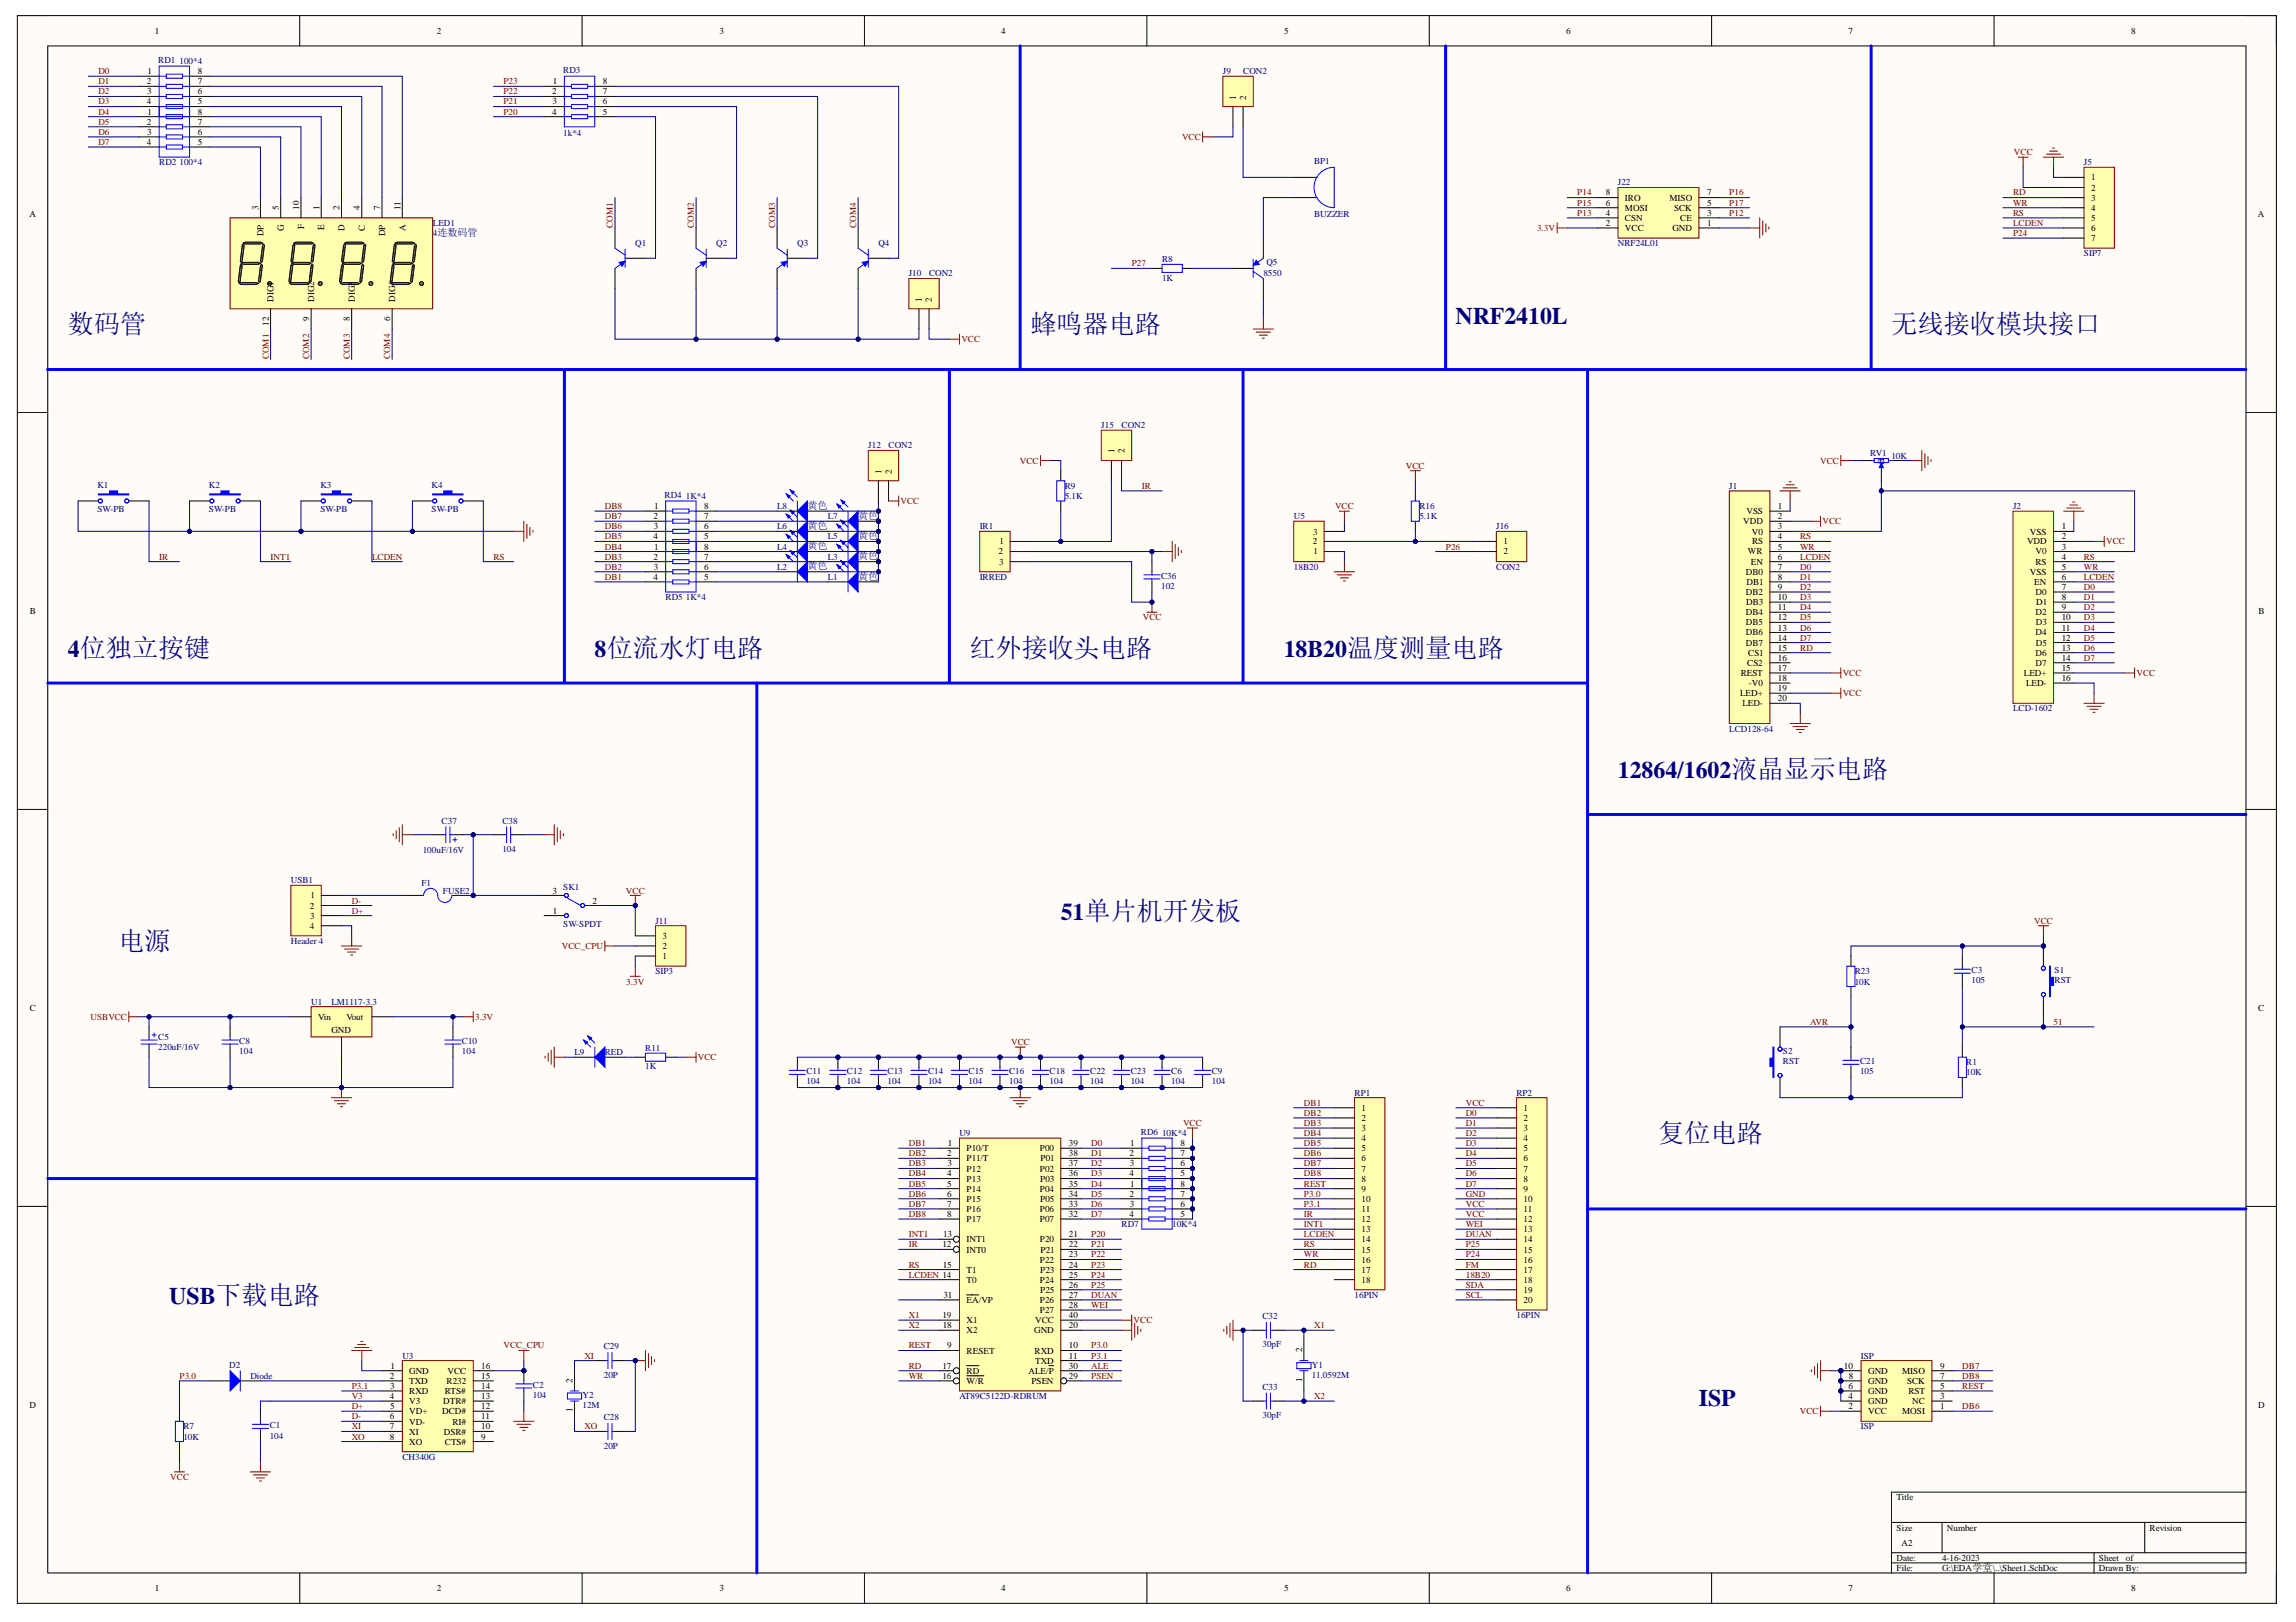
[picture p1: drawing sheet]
<svg xmlns="http://www.w3.org/2000/svg" width="297mm" height="210mm" viewBox="0 0 297 210" stroke-linecap="round" stroke-linejoin="round" font-family="sans-serif">
<defs><g id="words">
<g font-size="3.4" fill="#000080">
<text x="8.8" y="43.1">数码管</text>
<text x="133.3" y="43.1">蜂鸣器电路</text>
<text x="244.7" y="43.1">无线接收模块接口</text>
<text x="125.4" y="85">红外接收头电路</text>
<text x="15.4" y="122.9">电源</text>
<text x="214.5" y="147.8">复位电路</text>
</g>
<g font-size="3.1" fill="#000080">
<text x="188.3" y="41.9">NRF2410L</text>
<text x="8.8" y="85">4位独立按键</text>
<text x="76.9" y="85">8位流水灯电路</text>
<text x="166.1" y="85">18B20温度测量电路</text>
<text x="209.3" y="100.7">12864/1602液晶显示电路</text>
<text x="137.2" y="119">51单片机开发板</text>
<text x="21.9" y="168.7">USB下载电路</text>
<text x="219.8" y="181.9">ISP</text>
</g>
<g font-size="1.3" fill="#000080">
<text x="104.5" y="65.8">黄色</text>
<text x="104.5" y="71.1">黄色</text>
<text x="104.5" y="68.5">黄色</text>
<text x="111" y="69.8">黄色</text>
<text x="111" y="67.2">黄色</text>
<text x="104.5" y="73.7">黄色</text>
<text x="111" y="75">黄色</text>
<text x="111" y="72.4">黄色</text>
</g>
<g font-size="1.2">
<text x="20" y="4.4">1</text>
<text x="56.5" y="4.4">2</text>
<text x="93.1" y="4.4">3</text>
<text x="129.5" y="4.4">4</text>
<text x="166.1" y="4.4">5</text>
<text x="202.6" y="4.4">6</text>
<text x="239.2" y="4.4">7</text>
<text x="275.7" y="4.4">8</text>
<text x="19" y="10.9">2</text>
<text x="19.1" y="9.6">1</text>
<text x="25.6" y="10.9">7</text>
<text x="25.6" y="9.6">8</text>
<text x="71.5" y="10.9">1</text>
<text x="78" y="10.9">8</text>
<text x="19" y="13.5">4</text>
<text x="19" y="16.1">2</text>
<text x="19" y="12.2">3</text>
<text x="19" y="17.4">3</text>
<text x="19.1" y="14.8">1</text>
<text x="25.6" y="13.5">5</text>
<text x="25.6" y="12.2">6</text>
<text x="25.6" y="17.4">6</text>
<text x="25.6" y="16.1">7</text>
<text x="25.6" y="14.8">8</text>
<text x="71.4" y="12.2">2</text>
<text x="71.4" y="14.8">4</text>
<text x="71.5" y="13.5">3</text>
<text x="78" y="14.8">5</text>
<text x="78" y="13.5">6</text>
<text x="78" y="12.2">7</text>
<text x="159.9" y="12.9" transform="rotate(-90 159.9 12.9)">1</text>
<text x="161.2" y="12.9" transform="rotate(-90 161.2 12.9)">2</text>
<text x="19" y="18.8">4</text>
<text x="25.6" y="18.8">5</text>
<text x="270.5" y="23.4">1</text>
<text x="3.8" y="28.1">A</text>
<text x="33.5" y="27.2" transform="rotate(-90 33.5 27.2)">3</text>
<text x="36.1" y="27.2" transform="rotate(-90 36.1 27.2)">5</text>
<text x="36.7" y="29.9" transform="rotate(-90 36.7 29.9)">G</text>
<text x="38.7" y="27.2" transform="rotate(-90 38.7 27.2)">10</text>
<text x="39.3" y="29.7" transform="rotate(-90 39.3 29.7)">F</text>
<text x="41.3" y="27.2" transform="rotate(-90 41.3 27.2)">1</text>
<text x="42" y="29.8" transform="rotate(-90 42 29.8)">E</text>
<text x="43.9" y="27.2" transform="rotate(-90 43.9 27.2)">2</text>
<text x="44.6" y="29.9" transform="rotate(-90 44.6 29.9)">D</text>
<text x="46.6" y="27.2" transform="rotate(-90 46.6 27.2)">4</text>
<text x="47.2" y="29.9" transform="rotate(-90 47.2 29.9)">C</text>
<text x="49.2" y="27.2" transform="rotate(-90 49.2 27.2)">7</text>
<text x="51.8" y="27.2" transform="rotate(-90 51.8 27.2)">11</text>
<text x="52.4" y="29.9" transform="rotate(-90 52.4 29.9)">A</text>
<text x="207.7" y="29.2">2</text>
<text x="207.7" y="27.9">4</text>
<text x="207.7" y="26.6">6</text>
<text x="207.7" y="25.3">8</text>
<text x="210.2" y="29.9">VCC</text>
<text x="210.2" y="28.6">CSN</text>
<text x="210.2" y="27.3">MOSI</text>
<text x="210.2" y="26">IRO</text>
<text x="216" y="26">MISO</text>
<text x="216.4" y="29.9">GND</text>
<text x="216.6" y="27.3">SCK</text>
<text x="217.4" y="28.6">CE</text>
<text x="220.8" y="29.2">1</text>
<text x="220.8" y="27.9">3</text>
<text x="220.8" y="26.6">5</text>
<text x="220.8" y="25.3">7</text>
<text x="270.5" y="24.7">2</text>
<text x="270.5" y="26">3</text>
<text x="270.5" y="27.3">4</text>
<text x="270.5" y="28.6">5</text>
<text x="270.5" y="29.9">6</text>
<text x="292.1" y="28.1">A</text>
<text x="34.1" y="30.6" transform="rotate(-90 34.1 30.6)">DP</text>
<text x="49.8" y="30.6" transform="rotate(-90 49.8 30.6)">DP</text>
<text x="270.5" y="31.2">7</text>
<text x="35.4" y="39.1" transform="rotate(-90 35.4 39.1)">DIG1</text>
<text x="40" y="41.6" transform="rotate(-90 40 41.6)">9</text>
<text x="40.6" y="39.1" transform="rotate(-90 40.6 39.1)">DIG2</text>
<text x="45.3" y="41.5" transform="rotate(-90 45.3 41.5)">8</text>
<text x="45.9" y="39.1" transform="rotate(-90 45.9 39.1)">DIG3</text>
<text x="50.5" y="41.6" transform="rotate(-90 50.5 41.6)">6</text>
<text x="51.1" y="39.1" transform="rotate(-90 51.1 39.1)">DIG4</text>
<text x="119.3" y="39.1" transform="rotate(-90 119.3 39.1)">1</text>
<text x="120.6" y="39.1" transform="rotate(-90 120.6 39.1)">2</text>
<text x="34.8" y="42.1" transform="rotate(-90 34.8 42.1)">12</text>
<text x="144.2" y="58.7" transform="rotate(-90 144.2 58.7)">1</text>
<text x="145.5" y="58.7" transform="rotate(-90 145.5 58.7)">2</text>
<text x="243.8" y="60" transform="rotate(-90 243.8 60)">3</text>
<text x="84.6" y="65.9">1</text>
<text x="91.1" y="65.9">8</text>
<text x="114.1" y="61.3" transform="rotate(-90 114.1 61.3)">1</text>
<text x="115.4" y="61.3" transform="rotate(-90 115.4 61.3)">2</text>
<text x="230" y="65.9">1</text>
<text x="243" y="60">12</text>
<text x="84.5" y="67.2">2</text>
<text x="84.5" y="69.8">4</text>
<text x="84.6" y="68.5">3</text>
<text x="84.6" y="71.1">1</text>
<text x="91.1" y="69.8">5</text>
<text x="91.1" y="68.5">6</text>
<text x="91.1" y="67.2">7</text>
<text x="91.1" y="71.1">8</text>
<text x="129.2" y="71.8">2</text>
<text x="129.3" y="70.4">1</text>
<text x="169.8" y="70.4">2</text>
<text x="169.9" y="69.2">3</text>
<text x="169.9" y="71.8">1</text>
<text x="194.5" y="70.4">1</text>
<text x="194.5" y="71.8">2</text>
<text x="225.5" y="67.9">VDD</text>
<text x="226" y="66.6">VSS</text>
<text x="226.1" y="71.8">WR</text>
<text x="226.6" y="69.2">V0</text>
<text x="226.7" y="70.4">RS</text>
<text x="230" y="67.2">2</text>
<text x="230" y="68.5">3</text>
<text x="230" y="69.8">4</text>
<text x="230" y="71.1">5</text>
<text x="262.2" y="70.4">VDD</text>
<text x="262.6" y="69.2">VSS</text>
<text x="263.3" y="71.8">V0</text>
<text x="266.7" y="68.5">1</text>
<text x="266.7" y="69.8">2</text>
<text x="266.7" y="71.1">3</text>
<text x="84.5" y="72.4">2</text>
<text x="84.5" y="75">4</text>
<text x="84.6" y="73.7">3</text>
<text x="91.1" y="75">5</text>
<text x="91.1" y="73.7">6</text>
<text x="91.1" y="72.4">7</text>
<text x="129.3" y="73.1">3</text>
<text x="225.9" y="74.4">DB0</text>
<text x="225.9" y="77">DB2</text>
<text x="226" y="75.7">DB1</text>
<text x="226.5" y="73.1">EN</text>
<text x="230" y="72.4">6</text>
<text x="230" y="73.7">7</text>
<text x="230" y="75">8</text>
<text x="230" y="76.4">9</text>
<text x="230" y="77.7">10</text>
<text x="262.6" y="74.4">VSS</text>
<text x="263.2" y="75.7">EN</text>
<text x="263.3" y="73.1">RS</text>
<text x="263.3" y="77">D0</text>
<text x="266.7" y="72.4">4</text>
<text x="266.7" y="73.7">5</text>
<text x="266.7" y="75">6</text>
<text x="266.7" y="76.4">7</text>
<text x="266.7" y="77.7">8</text>
<text x="3.8" y="79.5">B</text>
<text x="225.9" y="79.6">DB4</text>
<text x="225.9" y="80.9">DB5</text>
<text x="225.9" y="82.2">DB6</text>
<text x="225.9" y="83.5">DB7</text>
<text x="225.9" y="78.3">DB3</text>
<text x="230" y="79">11</text>
<text x="230" y="80.3">12</text>
<text x="230" y="81.6">13</text>
<text x="230" y="82.9">14</text>
<text x="263.3" y="79.6">D2</text>
<text x="263.3" y="82.2">D4</text>
<text x="263.4" y="80.9">D3</text>
<text x="263.4" y="83.5">D5</text>
<text x="263.4" y="78.3">D1</text>
<text x="266.7" y="79">9</text>
<text x="266.7" y="80.3">10</text>
<text x="266.7" y="81.6">11</text>
<text x="266.7" y="82.9">12</text>
<text x="292.2" y="79.5">B</text>
<text x="225.2" y="87.5">REST</text>
<text x="226" y="86.2">CS2</text>
<text x="226.2" y="84.8">CS1</text>
<text x="226.3" y="88.8">-V0</text>
<text x="230" y="84.2">15</text>
<text x="230" y="85.5">16</text>
<text x="230" y="86.8">17</text>
<text x="230" y="88.1">18</text>
<text x="230" y="89.4">19</text>
<text x="261.8" y="87.5">LED+</text>
<text x="262.1" y="88.8">LED-</text>
<text x="263.3" y="84.8">D6</text>
<text x="263.3" y="86.2">D7</text>
<text x="266.7" y="86.8">15</text>
<text x="266.7" y="88.1">16</text>
<text x="266.7" y="84.2">13</text>
<text x="266.7" y="85.5">14</text>
<text x="225.1" y="90.1">LED+</text>
<text x="225.4" y="91.4">LED-</text>
<text x="230" y="90.8">20</text>
<text x="40.1" y="117.6">2</text>
<text x="40.1" y="118.9">3</text>
<text x="40.2" y="116.3">1</text>
<text x="71.5" y="115.6">3</text>
<text x="71.5" y="118.3">1</text>
<text x="76.7" y="116.9">2</text>
<text x="40.1" y="120.2">4</text>
<text x="85.7" y="124.1">1</text>
<text x="85.7" y="122.8">2</text>
<text x="85.7" y="121.5">3</text>
<text x="3.8" y="130.8">C</text>
<text x="41.1" y="132">Vin</text>
<text x="44.8" y="132">Vout</text>
<text x="292.1" y="130.8">C</text>
<text x="42.9" y="133.7">GND</text>
<text x="176.1" y="143.8">1</text>
<text x="197.1" y="143.8">1</text>
<text x="122.5" y="149.6">2</text>
<text x="122.6" y="148.3">1</text>
<text x="125.1" y="149">P10/T</text>
<text x="134.5" y="149">P00</text>
<text x="138.3" y="148.3">39</text>
<text x="138.3" y="149.6">38</text>
<text x="146.1" y="149.6">2</text>
<text x="146.2" y="148.3">1</text>
<text x="152.7" y="149.6">7</text>
<text x="152.7" y="148.3">8</text>
<text x="176.1" y="145.1">2</text>
<text x="176.1" y="146.4">3</text>
<text x="176.1" y="147.7">4</text>
<text x="176.1" y="149">5</text>
<text x="197.1" y="145.1">2</text>
<text x="197.1" y="146.4">3</text>
<text x="197.1" y="147.7">4</text>
<text x="197.1" y="149">5</text>
<text x="122.5" y="152.2">4</text>
<text x="122.5" y="154.9">6</text>
<text x="122.6" y="153.6">5</text>
<text x="122.6" y="150.9">3</text>
<text x="125.1" y="150.3">P11/T</text>
<text x="125.1" y="151.6">P12</text>
<text x="125.1" y="152.9">P13</text>
<text x="125.1" y="154.2">P14</text>
<text x="125.1" y="155.5">P15</text>
<text x="134.5" y="151.6">P02</text>
<text x="134.5" y="154.2">P04</text>
<text x="134.6" y="152.9">P03</text>
<text x="134.6" y="155.5">P05</text>
<text x="134.6" y="150.3">P01</text>
<text x="138.3" y="150.9">37</text>
<text x="138.3" y="152.2">36</text>
<text x="138.3" y="153.6">35</text>
<text x="138.3" y="154.9">34</text>
<text x="146.1" y="152.2">4</text>
<text x="146.1" y="154.9">2</text>
<text x="146.2" y="150.9">3</text>
<text x="146.2" y="153.6">1</text>
<text x="152.7" y="152.2">5</text>
<text x="152.7" y="150.9">6</text>
<text x="152.7" y="154.9">7</text>
<text x="152.7" y="153.6">8</text>
<text x="176.1" y="150.3">6</text>
<text x="176.1" y="151.6">7</text>
<text x="176.1" y="152.9">8</text>
<text x="176.1" y="154.2">9</text>
<text x="176.1" y="155.5">10</text>
<text x="197.1" y="150.3">6</text>
<text x="197.1" y="151.6">7</text>
<text x="197.1" y="152.9">8</text>
<text x="197.1" y="154.2">9</text>
<text x="197.1" y="155.5">10</text>
<text x="121.9" y="161.4">12</text>
<text x="122" y="160.1">13</text>
<text x="122.5" y="156.2">7</text>
<text x="122.6" y="157.5">8</text>
<text x="125.1" y="156.9">P16</text>
<text x="125.1" y="158.2">P17</text>
<text x="125.1" y="160.8">INT1</text>
<text x="134.5" y="160.8">P20</text>
<text x="134.5" y="156.9">P06</text>
<text x="134.5" y="158.2">P07</text>
<text x="138.3" y="160.1">21</text>
<text x="138.3" y="161.4">22</text>
<text x="138.3" y="156.2">33</text>
<text x="138.3" y="157.5">32</text>
<text x="146.1" y="157.5">4</text>
<text x="146.2" y="156.2">3</text>
<text x="152.7" y="157.5">5</text>
<text x="152.7" y="156.2">6</text>
<text x="176.1" y="156.9">11</text>
<text x="176.1" y="158.2">12</text>
<text x="176.1" y="159.5">13</text>
<text x="176.1" y="160.8">14</text>
<text x="197.1" y="156.9">11</text>
<text x="197.1" y="158.2">12</text>
<text x="197.1" y="159.5">13</text>
<text x="197.1" y="160.8">14</text>
<text x="122" y="164">15</text>
<text x="122.1" y="168">31</text>
<text x="125.1" y="162.1">INT0</text>
<text x="125.1" y="166">T0</text>
<text x="125.1" y="164.7">T1</text>
<text x="134.5" y="163.4">P22</text>
<text x="134.5" y="166">P24</text>
<text x="134.6" y="164.7">P23</text>
<text x="134.6" y="167.3">P25</text>
<text x="134.6" y="162.1">P21</text>
<text x="138.3" y="162.7">23</text>
<text x="138.3" y="164">24</text>
<text x="138.3" y="165.3">25</text>
<text x="138.3" y="166.6">26</text>
<text x="138.3" y="168">27</text>
<text x="176.1" y="162.1">15</text>
<text x="176.1" y="163.4">16</text>
<text x="176.1" y="164.7">17</text>
<text x="176.1" y="166">18</text>
<text x="197.1" y="162.1">15</text>
<text x="197.1" y="163.4">16</text>
<text x="197.1" y="164.7">17</text>
<text x="197.1" y="166">18</text>
<text x="197.1" y="167.3">19</text>
<text x="121.9" y="170.6">19</text>
<text x="122" y="171.9">18</text>
<text x="125.1" y="172.6">X2</text>
<text x="125.1" y="171.3">X1</text>
<text x="125.1" y="168.6">EA/VP</text>
<text x="133.8" y="172.6">GND</text>
<text x="133.9" y="171.3">VCC</text>
<text x="134.5" y="168.6">P26</text>
<text x="134.5" y="169.9">P27</text>
<text x="138.3" y="171.9">20</text>
<text x="138.3" y="169.3">28</text>
<text x="138.3" y="170.6">40</text>
<text x="197.1" y="168.6">20</text>
<text x="50.5" y="178.4">2</text>
<text x="50.5" y="179.7">3</text>
<text x="50.5" y="177.1">1</text>
<text x="52.9" y="177.8">GND</text>
<text x="52.9" y="179.1">TXD</text>
<text x="57.8" y="179.1">R232</text>
<text x="57.9" y="177.8">VCC</text>
<text x="62.3" y="179.7">14</text>
<text x="62.3" y="178.4">15</text>
<text x="62.3" y="177.1">16</text>
<text x="74.1" y="178.9" transform="rotate(-90 74.1 178.9)">2</text>
<text x="121.9" y="178.4">16</text>
<text x="121.9" y="177.1">17</text>
<text x="122.5" y="174.5">9</text>
<text x="125.1" y="175.2">RESET</text>
<text x="125.1" y="179.1">W/R</text>
<text x="125.1" y="177.8">RD</text>
<text x="133" y="177.8">ALE/P</text>
<text x="133.4" y="179.1">PSEN</text>
<text x="133.9" y="175.2">RXD</text>
<text x="133.9" y="176.5">TXD</text>
<text x="138.3" y="174.5">10</text>
<text x="138.3" y="175.8">11</text>
<text x="138.3" y="177.1">30</text>
<text x="138.3" y="178.4">29</text>
<text x="168.4" y="178.9" transform="rotate(-90 168.4 178.9)">1</text>
<text x="168.4" y="175" transform="rotate(-90 168.4 175)">2</text>
<text x="238.6" y="177.1">10</text>
<text x="239.2" y="179.7">6</text>
<text x="239.2" y="178.4">8</text>
<text x="241.7" y="179.1">GND</text>
<text x="241.7" y="177.8">GND</text>
<text x="246.1" y="177.8">MISO</text>
<text x="246.7" y="179.1">SCK</text>
<text x="251" y="179.7">5</text>
<text x="251" y="178.4">7</text>
<text x="251" y="177.1">9</text>
<text x="3.8" y="182.2">D</text>
<text x="50.5" y="181.1">4</text>
<text x="50.5" y="183.7">6</text>
<text x="50.5" y="185">7</text>
<text x="50.5" y="182.4">5</text>
<text x="52.9" y="180.4">RXD</text>
<text x="52.9" y="181.7">V3</text>
<text x="52.9" y="183">VD+</text>
<text x="52.9" y="184.3">VD-</text>
<text x="52.9" y="185.7">XI</text>
<text x="57.2" y="183">DCD#</text>
<text x="57.3" y="181.7">DTR#</text>
<text x="57.4" y="185.7">DSR#</text>
<text x="57.6" y="180.4">RTS#</text>
<text x="58.5" y="184.3">RI#</text>
<text x="62.3" y="185">10</text>
<text x="62.3" y="183.7">11</text>
<text x="62.3" y="182.4">12</text>
<text x="62.3" y="181.1">13</text>
<text x="74.1" y="182.8" transform="rotate(-90 74.1 182.8)">1</text>
<text x="239.2" y="182.4">2</text>
<text x="239.2" y="181.1">4</text>
<text x="241.7" y="183">VCC</text>
<text x="241.7" y="181.7">GND</text>
<text x="241.7" y="180.4">GND</text>
<text x="246.1" y="183">MOSI</text>
<text x="246.9" y="180.4">RST</text>
<text x="247.4" y="181.7">NC</text>
<text x="251" y="182.4">1</text>
<text x="251" y="181.1">3</text>
<text x="292.1" y="182.2">D</text>
<text x="50.5" y="186.3">8</text>
<text x="52.9" y="187">XO</text>
<text x="57.6" y="187">CTS#</text>
<text x="62.3" y="186.3">9</text>
<text x="245.4" y="194.1">Title</text>
<text x="245.4" y="198.1">Size</text>
<text x="245.4" y="202">Date:</text>
<text x="245.4" y="203.3">File:</text>
<text x="246" y="200">A2</text>
<text x="251.2" y="202">4-16-2023</text>
<text x="251.2" y="203.3">G:\EDA学堂\..\Sheet1.SchDoc</text>
<text x="251.9" y="198.1">Number</text>
<text x="271.5" y="202">Sheet</text>
<text x="271.5" y="203.3">Drawn By:</text>
<text x="275" y="202">of</text>
<text x="278.1" y="198.1">Revision</text>
<text x="20" y="205.9">1</text>
<text x="56.5" y="205.9">2</text>
<text x="93.1" y="205.9">3</text>
<text x="129.5" y="205.9">4</text>
<text x="166.1" y="205.9">5</text>
<text x="202.6" y="205.9">6</text>
<text x="239.2" y="205.9">7</text>
<text x="275.7" y="205.9">8</text>
</g>
<g font-size="1.2" fill="#800000">
<text x="12.7" y="9.6">D0</text>
<text x="12.7" y="10.9">D1</text>
<text x="65.1" y="10.9">P23</text>
<text x="12.7" y="12.2">D2</text>
<text x="12.7" y="13.5">D3</text>
<text x="12.7" y="14.8">D4</text>
<text x="12.7" y="16.1">D5</text>
<text x="12.7" y="17.4">D6</text>
<text x="65.1" y="14.8">P20</text>
<text x="65.1" y="13.5">P21</text>
<text x="65.1" y="12.2">P22</text>
<text x="12.7" y="18.8">D7</text>
<text x="152.9" y="18.1">VCC</text>
<text x="260.6" y="20.1">VCC</text>
<text x="79.3" y="29.5" transform="rotate(-90 79.3 29.5)">COM1</text>
<text x="89.8" y="29.5" transform="rotate(-90 89.8 29.5)">COM2</text>
<text x="100.3" y="29.5" transform="rotate(-90 100.3 29.5)">COM3</text>
<text x="110.8" y="29.5" transform="rotate(-90 110.8 29.5)">COM4</text>
<text x="198.9" y="29.9">3.3V</text>
<text x="204.1" y="27.9">P13</text>
<text x="204.1" y="25.3">P14</text>
<text x="204.1" y="26.6">P15</text>
<text x="223.7" y="27.9">P12</text>
<text x="223.7" y="25.3">P16</text>
<text x="223.7" y="26.6">P17</text>
<text x="260.4" y="25.3">RD</text>
<text x="260.4" y="26.6">WR</text>
<text x="260.4" y="27.9">RS</text>
<text x="260.4" y="29.2">LCDEN</text>
<text x="146.4" y="34.5">P27</text>
<text x="260.4" y="30.5">P24</text>
<text x="34.8" y="46.5" transform="rotate(-90 34.8 46.5)">COM1</text>
<text x="40" y="46.5" transform="rotate(-90 40 46.5)">COM2</text>
<text x="45.3" y="46.5" transform="rotate(-90 45.3 46.5)">COM3</text>
<text x="50.5" y="46.5" transform="rotate(-90 50.5 46.5)">COM4</text>
<text x="124.4" y="44.3">VCC</text>
<text x="78.2" y="65.9">DB8</text>
<text x="116.5" y="65.3">VCC</text>
<text x="131.9" y="60">VCC</text>
<text x="147.7" y="63.3">IR</text>
<text x="172.7" y="65.9">VCC</text>
<text x="181.9" y="60.6">VCC</text>
<text x="235.5" y="60">VCC</text>
<text x="78.2" y="71.1">DB4</text>
<text x="78.2" y="69.8">DB5</text>
<text x="78.2" y="68.5">DB6</text>
<text x="78.2" y="67.2">DB7</text>
<text x="187.1" y="71.1">P26</text>
<text x="232.9" y="69.8">RS</text>
<text x="232.9" y="71.1">WR</text>
<text x="235.8" y="67.9">VCC</text>
<text x="272.5" y="70.4">VCC</text>
<text x="20.6" y="72.4">IR</text>
<text x="35" y="72.4">INT1</text>
<text x="48.1" y="72.4">LCDEN</text>
<text x="63.9" y="72.4">RS</text>
<text x="78.2" y="75">DB1</text>
<text x="78.2" y="73.7">DB2</text>
<text x="78.2" y="72.4">DB3</text>
<text x="232.9" y="72.4">LCDEN</text>
<text x="232.9" y="73.7">D0</text>
<text x="232.9" y="75">D1</text>
<text x="232.9" y="76.4">D2</text>
<text x="232.9" y="77.7">D3</text>
<text x="269.6" y="77.7">D1</text>
<text x="269.6" y="76.4">D0</text>
<text x="269.6" y="75">LCDEN</text>
<text x="269.6" y="72.4">RS</text>
<text x="269.6" y="73.7">WR</text>
<text x="147.8" y="80.3">VCC</text>
<text x="232.9" y="79">D4</text>
<text x="232.9" y="80.3">D5</text>
<text x="232.9" y="81.6">D6</text>
<text x="232.9" y="82.9">D7</text>
<text x="269.6" y="79">D2</text>
<text x="269.6" y="80.3">D3</text>
<text x="269.6" y="81.6">D4</text>
<text x="269.6" y="82.9">D5</text>
<text x="232.9" y="84.2">RD</text>
<text x="238.4" y="87.5">VCC</text>
<text x="269.6" y="84.2">D6</text>
<text x="269.6" y="85.5">D7</text>
<text x="276.4" y="87.5">VCC</text>
<text x="238.4" y="90.1">VCC</text>
<text x="45.5" y="116.9">D-</text>
<text x="45.5" y="118.3">D+</text>
<text x="81" y="115.6">VCC</text>
<text x="263.2" y="119.6">VCC</text>
<text x="72.7" y="122.8">VCC_CPU</text>
<text x="11.7" y="132">USBVCC</text>
<text x="61.5" y="132">3.3V</text>
<text x="81" y="127.4">3.3V</text>
<text x="90.3" y="137.2">VCC</text>
<text x="130.8" y="135.2">VCC</text>
<text x="234.2" y="132.6">AVR</text>
<text x="265.7" y="132.6">51</text>
<text x="168.7" y="143.1">DB1</text>
<text x="189.6" y="143.1">VCC</text>
<text x="117.6" y="148.3">DB1</text>
<text x="117.6" y="149.6">DB2</text>
<text x="141.2" y="148.3">D0</text>
<text x="141.2" y="149.6">D1</text>
<text x="153.1" y="145.7">VCC</text>
<text x="168.7" y="144.4">DB2</text>
<text x="168.7" y="145.7">DB3</text>
<text x="168.7" y="147">DB4</text>
<text x="168.7" y="148.3">DB5</text>
<text x="168.7" y="149.6">DB6</text>
<text x="189.6" y="144.4">D0</text>
<text x="189.6" y="145.7">D1</text>
<text x="189.6" y="147">D2</text>
<text x="189.6" y="148.3">D3</text>
<text x="189.6" y="149.6">D4</text>
<text x="117.6" y="150.9">DB3</text>
<text x="117.6" y="152.2">DB4</text>
<text x="117.6" y="153.6">DB5</text>
<text x="117.6" y="154.9">DB6</text>
<text x="141.2" y="150.9">D2</text>
<text x="141.2" y="152.2">D3</text>
<text x="141.2" y="153.6">D4</text>
<text x="141.2" y="154.9">D5</text>
<text x="168.7" y="150.9">DB7</text>
<text x="168.7" y="152.2">DB8</text>
<text x="168.7" y="153.6">REST</text>
<text x="168.7" y="154.9">P3.0</text>
<text x="189.6" y="150.9">D5</text>
<text x="189.6" y="152.2">D6</text>
<text x="189.6" y="153.6">D7</text>
<text x="189.6" y="154.9">GND</text>
<text x="117.6" y="156.2">DB7</text>
<text x="117.6" y="157.5">DB8</text>
<text x="117.6" y="160.1">INT1</text>
<text x="117.6" y="161.4">IR</text>
<text x="141.2" y="160.1">P20</text>
<text x="141.2" y="161.4">P21</text>
<text x="141.2" y="156.2">D6</text>
<text x="141.2" y="157.5">D7</text>
<text x="168.7" y="156.2">P3.1</text>
<text x="168.7" y="157.5">IR</text>
<text x="168.7" y="158.8">INT1</text>
<text x="168.7" y="160.1">LCDEN</text>
<text x="168.7" y="161.4">RS</text>
<text x="189.6" y="156.2">VCC</text>
<text x="189.6" y="157.5">VCC</text>
<text x="189.6" y="158.8">WEI</text>
<text x="189.6" y="160.1">DUAN</text>
<text x="189.6" y="161.4">P25</text>
<text x="117.6" y="164">RS</text>
<text x="117.6" y="165.3">LCDEN 14</text>
<text x="141.2" y="162.7">P22</text>
<text x="141.2" y="164">P23</text>
<text x="141.2" y="165.3">P24</text>
<text x="141.2" y="166.6">P25</text>
<text x="141.2" y="168">DUAN</text>
<text x="168.7" y="162.7">WR</text>
<text x="168.7" y="164">RD</text>
<text x="189.6" y="162.7">P24</text>
<text x="189.6" y="164">FM</text>
<text x="189.6" y="165.3">18B20</text>
<text x="189.6" y="166.6">SDA</text>
<text x="189.6" y="168">SCL</text>
<text x="117.6" y="170.6">X1</text>
<text x="117.6" y="171.9">X2</text>
<text x="141.2" y="169.3">WEI</text>
<text x="146.7" y="171.3">VCC</text>
<text x="170" y="171.9">X1</text>
<text x="23.2" y="178.4">P3.0</text>
<text x="45.5" y="179.7">P3.1</text>
<text x="65.1" y="174.5">VCC_CPU</text>
<text x="75.6" y="175.8">XI</text>
<text x="117.6" y="174.5">REST</text>
<text x="117.6" y="177.1">RD</text>
<text x="117.6" y="178.4">WR</text>
<text x="141.2" y="178.4">PSEN</text>
<text x="141.2" y="177.1">ALE</text>
<text x="141.2" y="175.8">P3.1</text>
<text x="141.2" y="174.5">P3.0</text>
<text x="253.9" y="177.1">DB7</text>
<text x="253.9" y="178.4">DB8</text>
<text x="253.9" y="179.7">REST</text>
<text x="45.5" y="181.1">V3</text>
<text x="45.5" y="182.4">D+</text>
<text x="45.5" y="183.7">D-</text>
<text x="45.5" y="185">XI</text>
<text x="75.6" y="185">XO</text>
<text x="170" y="181.1">X2</text>
<text x="232.9" y="183">VCC</text>
<text x="253.9" y="182.4">DB6</text>
<text x="22" y="191.5">VCC</text>
<text x="45.5" y="186.3">XO</text>
</g>
<g font-size="1.2" fill="#000080">
<text x="20.5" y="8.2">RD1</text>
<text x="23.2" y="8.3">100*4</text>
<text x="72.9" y="9.5">RD3</text>
<text x="158.2" y="9.6">J9</text>
<text x="160.8" y="9.6">CON2</text>
<text x="72.9" y="17.6">1k*4</text>
<text x="20.6" y="21.4">RD2</text>
<text x="23.2" y="21.4">100*4</text>
<text x="170" y="21.2">BP1</text>
<text x="209.3" y="24">J22</text>
<text x="269.6" y="21.4">J5</text>
<text x="56" y="29.2">LED1</text>
<text x="170" y="28">BUZZER</text>
<text x="56" y="30.5">4连数码管</text>
<text x="82.2" y="31.8">Q1</text>
<text x="92.7" y="31.8">Q2</text>
<text x="103.1" y="31.8">Q3</text>
<text x="113.6" y="31.8">Q4</text>
<text x="117.6" y="35.8">J10</text>
<text x="120.2" y="35.8">CON2</text>
<text x="150.3" y="34">R8</text>
<text x="163.5" y="35.8">8550</text>
<text x="163.8" y="34.3">Q5</text>
<text x="209.3" y="31.8">NRF24L01</text>
<text x="269.6" y="33.2">SIP7</text>
<text x="150.3" y="36.3">1K</text>
<text x="112.3" y="58">J12</text>
<text x="114.9" y="58">CON2</text>
<text x="142.5" y="55.4">J15</text>
<text x="145.1" y="55.4">CON2</text>
<text x="241.9" y="59">RV1</text>
<text x="244.7" y="59.3">10K</text>
<text x="12.6" y="63.1">K1</text>
<text x="27" y="63.1">K2</text>
<text x="41.4" y="63.1">K3</text>
<text x="55.8" y="63.1">K4</text>
<text x="86" y="64.4">RD4</text>
<text x="88.7" y="64.6">1K*4</text>
<text x="100.5" y="65.9">L8</text>
<text x="137.7" y="64.6">5.1K</text>
<text x="137.7" y="63.3">R9</text>
<text x="183.6" y="65.9">R16</text>
<text x="223.7" y="63.3">J1</text>
<text x="260.4" y="65.9">J2</text>
<text x="12.6" y="66.3">SW-PB</text>
<text x="27" y="66.3">SW-PB</text>
<text x="41.4" y="66.3">SW-PB</text>
<text x="55.8" y="66.3">SW-PB</text>
<text x="100.5" y="71.1">L4</text>
<text x="100.5" y="68.5">L6</text>
<text x="107.1" y="69.8">L5</text>
<text x="107.1" y="67.2">L7</text>
<text x="126.7" y="68.5">IR1</text>
<text x="167.4" y="67.2">U5</text>
<text x="183.6" y="67.2">5.1K</text>
<text x="193.6" y="68.5">J16</text>
<text x="86.1" y="77.7">RD5</text>
<text x="88.7" y="77.7">1K*4</text>
<text x="100.5" y="73.7">L2</text>
<text x="107.1" y="75">L1</text>
<text x="107.1" y="72.4">L3</text>
<text x="126.7" y="75">IRRED</text>
<text x="150.2" y="76.2">102</text>
<text x="150.2" y="74.9">C36</text>
<text x="167.4" y="73.7">18B20</text>
<text x="193.6" y="73.7">CON2</text>
<text x="223.7" y="94.7">LCD128-64</text>
<text x="260.4" y="92.1">LCD-1602</text>
<text x="57.1" y="106.6">C37</text>
<text x="65" y="106.6">C38</text>
<text x="54.7" y="110.4">100uF/16V</text>
<text x="65" y="110.3">104</text>
<text x="37.6" y="114.3">USB1</text>
<text x="54.5" y="114.7">F1</text>
<text x="57.3" y="115.6">FUSE2</text>
<text x="72.9" y="115.2">SK1</text>
<text x="72.9" y="119.9">SW-SPDT</text>
<text x="84.8" y="119.6">J11</text>
<text x="37.6" y="122.2">Header 4</text>
<text x="255.1" y="125.9">C3</text>
<text x="265.8" y="125.9">S1</text>
<text x="40.3" y="130">U1</text>
<text x="42.9" y="130">LM1117-3.3</text>
<text x="84.8" y="126.1">SIP3</text>
<text x="240" y="127.4">10K</text>
<text x="240" y="126.1">R23</text>
<text x="255.1" y="127.2">105</text>
<text x="265.8" y="127.2">RST</text>
<text x="20.5" y="135.9">220uF/16V</text>
<text x="20.5" y="134.6">C5</text>
<text x="31" y="136.4">104</text>
<text x="31" y="135.1">C8</text>
<text x="59.8" y="136.4">104</text>
<text x="59.8" y="135.1">C10</text>
<text x="74.3" y="136.5">L9</text>
<text x="78.2" y="136.5">RED</text>
<text x="83.5" y="136">R11</text>
<text x="230.7" y="136.4">S2</text>
<text x="230.7" y="137.7">RST</text>
<text x="240.6" y="137.7">C21</text>
<text x="254.4" y="137.8">R1</text>
<text x="83.5" y="138.4">1K</text>
<text x="104.3" y="140.3">104</text>
<text x="104.3" y="139">C11</text>
<text x="109.6" y="140.3">104</text>
<text x="109.6" y="139">C12</text>
<text x="114.8" y="140.3">104</text>
<text x="114.8" y="139">C13</text>
<text x="120.1" y="140.3">104</text>
<text x="120.1" y="139">C14</text>
<text x="125.3" y="140.3">104</text>
<text x="125.3" y="139">C15</text>
<text x="130.6" y="140.3">104</text>
<text x="130.6" y="139">C16</text>
<text x="135.8" y="140.3">104</text>
<text x="135.8" y="139">C18</text>
<text x="141" y="140.3">104</text>
<text x="141" y="139">C22</text>
<text x="146.3" y="140.3">104</text>
<text x="146.3" y="139">C23</text>
<text x="151.5" y="140.3">104</text>
<text x="151.5" y="139">C6</text>
<text x="156.8" y="140.3">104</text>
<text x="156.8" y="139">C9</text>
<text x="175.3" y="141.8">RP1</text>
<text x="196.2" y="141.8">RP2</text>
<text x="240.6" y="139">105</text>
<text x="254.4" y="139.2">10K</text>
<text x="124.1" y="147">U9</text>
<text x="147.6" y="146.9">RD6</text>
<text x="150.3" y="147">10K*4</text>
<text x="145.1" y="158.8">RD7</text>
<text x="151.7" y="158.8">10K*4</text>
<text x="175.3" y="168">16PIN</text>
<text x="163.3" y="170.7">C32</text>
<text x="196.2" y="170.6">16PIN</text>
<text x="29.6" y="177">D2</text>
<text x="32.4" y="178.4">Diode</text>
<text x="52.1" y="175.8">U3</text>
<text x="68.9" y="179.6">C2</text>
<text x="78.1" y="178.3">20P</text>
<text x="78.1" y="174.6">C29</text>
<text x="163.3" y="174.4">30pF</text>
<text x="163.3" y="179.9">C33</text>
<text x="169.7" y="177">Y1</text>
<text x="169.7" y="178.3">11.0592M</text>
<text x="240.8" y="175.8">ISP</text>
<text x="23.7" y="185">R7</text>
<text x="34.9" y="184.9">C1</text>
<text x="68.9" y="180.9">104</text>
<text x="75.4" y="180.9">Y2</text>
<text x="75.4" y="182.2">12M</text>
<text x="78.1" y="183.8">C28</text>
<text x="124.1" y="181.1">AT89C5122D-RDRUM</text>
<text x="163.3" y="183.5">30pF</text>
<text x="240.8" y="185">ISP</text>
<text x="23.7" y="186.3">10K</text>
<text x="34.9" y="186.2">104</text>
<text x="52.1" y="188.9">CH340G</text>
<text x="78.1" y="187.5">20P</text>
</g>
</g></defs>
<path d="M2.2 2h292.3v205.5h-292.3z" fill-rule="evenodd" fill="#fffcf8"/>
<path d="M2.2 2h292.3v205.5h-292.3z" fill="none" stroke="#000" stroke-width=".13"/>
<path d="M6.2 5.9h284.4v197.7h-284.4z" fill-rule="evenodd" fill="#fffcf8"/>
<g fill="none" stroke="#000" stroke-width=".13">
<path d="M2.2 2h4M6.2 5.9h284.4v197.7h-284.4zM38.8 2v3.9M75.3 2v3.9M111.8 2v3.9M148.4 2v3.9M184.9 2v3.9M221.4 2v3.9M258 2v3.9M290.6 2h3.9v3.9M79.6 29.5v2.6M79.6 34.7v2.6"/>
<path d="M80.9 33.4h2.6M2.2 53.4h4M290.6 53.4h3.9M2.2 104.7h4M290.6 104.7h3.9M2.2 156.1h4M290.6 156.1h3.9M244.7 197h45.9M251.2 197v3.9M277.5 197v3.9M290.6 193.1h-45.9v10.5M38.8 203.6v3.9"/>
<path d="M75.3 203.6v3.9M111.8 203.6v3.9M148.4 203.6v3.9M184.9 203.6v3.9M221.4 203.6v3.9M244.7 200.9h45.9M244.7 202.3h45.9M258 203.6v3.9M270.9 200.9v2.7M294.5 203.6v3.9"/>
</g>
<path d="M79.6 32.1l1.3 .9M80.5 34.1l-.9 .6M80.9 32.2v2.4" fill="none" stroke="#00f" stroke-width=".13"/>
<path d="M80.1 33.9l.8-.1-.4 .7z" fill="#00f"/>
<path d="M80.1 33.9l.8-.1-.4 .7zM90.1 32.1l1.3 .9M91 34.1l-.9 .6M91.4 32.2v2.4" fill="none" stroke="#00f" stroke-width=".13"/>
<path d="M90.1 29.5v2.6M90.1 34.7v2.7M91.4 33.4h2.6" fill="none" stroke="#000" stroke-width=".13"/>
<path d="M90.6 33.9l.8-.1-.4 .7z" fill="#00f"/>
<path d="M90.6 33.9l.8-.1-.4 .7zM100.5 32.1l1.3 .9M101.5 34.1l-1 .6M101.8 32.2v2.4" fill="none" stroke="#00f" stroke-width=".13"/>
<path d="M100.5 29.5v2.6M100.5 34.7v2.7M101.8 33.4h2.7" fill="none" stroke="#000" stroke-width=".13"/>
<path d="M101.1 33.9l.7-.1-.3 .7z" fill="#00f"/>
<path d="M101.1 33.9l.7-.1-.3 .7zM111 32.1l1.3 .9M111.9 34.1l-.9 .6M112.3 32.2v2.4" fill="none" stroke="#00f" stroke-width=".13"/>
<path d="M111 29.5v2.6M111 34.7v2.7M112.3 33.4h2.7" fill="none" stroke="#000" stroke-width=".13"/>
<path d="M111.5 33.9l.8-.1-.4 .7z" fill="#00f"/>
<path d="M111.5 33.9l.8-.1-.4 .7z" fill="none" stroke="#00f" stroke-width=".13"/>
<path d="M117.6 36h3.9v4h-3.9z" fill-rule="evenodd" fill="#ffffb0"/>
<path d="M117.6 36h3.9v4h-3.9z" fill="none" stroke="#800000" stroke-width=".13"/>
<path d="M118.9 40v2.6M120.2 40v2.6" fill="none" stroke="#000" stroke-width=".13"/>
<path d="M29.8 28.2h26.2v11.8h-26.2z" fill-rule="evenodd" fill="#ffffb0"/>
<path d="M29.8 28.2h26.2v11.8h-26.2z" fill="none" stroke="#800000" stroke-width=".13"/>
<path d="M33.7 25.6v2.6M36.3 25.6v2.6M38.9 25.6v2.6M41.6 25.6v2.6M44.2 25.6v2.6M46.8 25.6v2.6M49.4 25.6v2.6M50.7 40v2.6" fill="none" stroke="#000" stroke-width=".13"/>
<circle cx="34.9" cy="36.7" r=".26" fill="#0f0"/>
<circle cx="34.9" cy="36.7" r=".26" fill="none" stroke="#000" stroke-width=".13"/>
<path d="M30.9 36.7l.3-.1h2l.2 .1-.2 .1h-2z" fill-rule="evenodd" fill="#0f0"/>
<path d="M30.9 36.7l.3-.1h2l.2 .1-.2 .1h-2z" fill="none" stroke="#000" stroke-width=".13"/>
<path d="M31.2 34.1l.3-.2h1.9l.3 .2-.3 .1h-1.9z" fill-rule="evenodd" fill="#0f0"/>
<path d="M31.2 34.1l.3-.2h1.9l.3 .2-.3 .1h-1.9z" fill="none" stroke="#000" stroke-width=".13"/>
<path d="M31.5 31.5l.2-.2h2l.3 .2-.3 .1h-2z" fill-rule="evenodd" fill="#0f0"/>
<path d="M31.5 31.5l.2-.2h2l.3 .2-.3 .1h-2z" fill="none" stroke="#000" stroke-width=".13"/>
<path d="M34.1 31.6l.1 .1-.2 2.1-.2 .1-.1-.1 .3-2.1z" fill-rule="evenodd" fill="#0f0"/>
<path d="M34.1 31.6l.1 .1-.2 2.1-.2 .1-.1-.1 .3-2.1z" fill="none" stroke="#000" stroke-width=".13"/>
<path d="M31.5 31.6l.1 .1-.3 2.1-.1 .1-.1-.1 .2-2.1z" fill-rule="evenodd" fill="#0f0"/>
<path d="M31.5 31.6l.1 .1-.3 2.1-.1 .1-.1-.1 .2-2.1z" fill="none" stroke="#000" stroke-width=".13"/>
<path d="M31.1 34.3l.1-.1 .1 .1-.2 2.1-.2 .2-.1-.2z" fill-rule="evenodd" fill="#0f0"/>
<path d="M31.1 34.3l.1-.1 .1 .1-.2 2.1-.2 .2-.1-.2z" fill="none" stroke="#000" stroke-width=".13"/>
<path d="M33.7 34.3l.1-.1 .2 .1-.3 2.1-.1 .2-.2-.2z" fill-rule="evenodd" fill="#0f0"/>
<path d="M33.7 34.3l.1-.1 .2 .1-.3 2.1-.1 .2-.2-.2z" fill="none" stroke="#000" stroke-width=".13"/>
<circle cx="41.4" cy="36.7" r=".26" fill="#0f0"/>
<circle cx="41.4" cy="36.7" r=".26" fill="none" stroke="#000" stroke-width=".13"/>
<path d="M37.5 36.7l.3-.1h1.9l.3 .1-.3 .1h-1.9z" fill-rule="evenodd" fill="#0f0"/>
<path d="M37.5 36.7l.3-.1h1.9l.3 .1-.3 .1h-1.9z" fill="none" stroke="#000" stroke-width=".13"/>
<path d="M37.8 34.1l.2-.2h2l.3 .2-.3 .1h-2z" fill-rule="evenodd" fill="#0f0"/>
<path d="M37.8 34.1l.2-.2h2l.3 .2-.3 .1h-2z" fill="none" stroke="#000" stroke-width=".13"/>
<path d="M38 31.5l.3-.2h2l.2 .2-.2 .1h-2z" fill-rule="evenodd" fill="#0f0"/>
<path d="M38 31.5l.3-.2h2l.2 .2-.2 .1h-2z" fill="none" stroke="#000" stroke-width=".13"/>
<path d="M40.6 31.6l.2 .1-.3 2.1-.1 .1-.1-.1 .2-2.1z" fill-rule="evenodd" fill="#0f0"/>
<path d="M40.6 31.6l.2 .1-.3 2.1-.1 .1-.1-.1 .2-2.1z" fill="none" stroke="#000" stroke-width=".13"/>
<path d="M37.9 31.7l.1-.1 .2 .1-.3 2.1-.1 .1-.2-.1z" fill-rule="evenodd" fill="#0f0"/>
<path d="M37.9 31.7l.1-.1 .2 .1-.3 2.1-.1 .1-.2-.1z" fill="none" stroke="#000" stroke-width=".13"/>
<path d="M37.6 34.3l.2-.1 .1 .1-.3 2.1-.1 .2-.1-.2z" fill-rule="evenodd" fill="#0f0"/>
<path d="M37.6 34.3l.2-.1 .1 .1-.3 2.1-.1 .2-.1-.2z" fill="none" stroke="#000" stroke-width=".13"/>
<path d="M40.3 34.3l.1-.1 .1 .1-.2 2.1-.2 .2-.1-.2z" fill-rule="evenodd" fill="#0f0"/>
<path d="M40.3 34.3l.1-.1 .1 .1-.2 2.1-.2 .2-.1-.2z" fill="none" stroke="#000" stroke-width=".13"/>
<circle cx="48" cy="36.7" r=".26" fill="#0f0"/>
<circle cx="48" cy="36.7" r=".26" fill="none" stroke="#000" stroke-width=".13"/>
<path d="M44 36.7l.3-.1h2l.2 .1-.2 .1h-2z" fill-rule="evenodd" fill="#0f0"/>
<path d="M44 36.7l.3-.1h2l.2 .1-.2 .1h-2z" fill="none" stroke="#000" stroke-width=".13"/>
<path d="M44.3 34.1l.3-.2h1.9l.3 .2-.3 .1h-1.9z" fill-rule="evenodd" fill="#0f0"/>
<path d="M44.3 34.1l.3-.2h1.9l.3 .2-.3 .1h-1.9z" fill="none" stroke="#000" stroke-width=".13"/>
<path d="M44.6 31.5l.2-.2h2l.3 .2-.3 .1h-2z" fill-rule="evenodd" fill="#0f0"/>
<path d="M44.6 31.5l.2-.2h2l.3 .2-.3 .1h-2z" fill="none" stroke="#000" stroke-width=".13"/>
<path d="M47.2 31.6l.1 .1-.2 2.1-.2 .1-.1-.1 .3-2.1z" fill-rule="evenodd" fill="#0f0"/>
<path d="M47.2 31.6l.1 .1-.2 2.1-.2 .1-.1-.1 .3-2.1z" fill="none" stroke="#000" stroke-width=".13"/>
<path d="M44.4 31.7l.2-.1 .1 .1-.3 2.1-.1 .1-.1-.1z" fill-rule="evenodd" fill="#0f0"/>
<path d="M44.4 31.7l.2-.1 .1 .1-.3 2.1-.1 .1-.1-.1z" fill="none" stroke="#000" stroke-width=".13"/>
<path d="M44.2 34.3l.1-.1 .1 .1-.2 2.1-.2 .2-.1-.2z" fill-rule="evenodd" fill="#0f0"/>
<path d="M44.2 34.3l.1-.1 .1 .1-.2 2.1-.2 .2-.1-.2z" fill="none" stroke="#000" stroke-width=".13"/>
<path d="M46.8 34.3l.1-.1 .2 .1-.3 2.1-.1 .2-.2-.2z" fill-rule="evenodd" fill="#0f0"/>
<path d="M46.8 34.3l.1-.1 .2 .1-.3 2.1-.1 .2-.2-.2z" fill="none" stroke="#000" stroke-width=".13"/>
<circle cx="54.5" cy="36.7" r=".26" fill="#0f0"/>
<circle cx="54.5" cy="36.7" r=".26" fill="none" stroke="#000" stroke-width=".13"/>
<path d="M50.6 36.7l.3-.1h1.9l.3 .1-.3 .1h-1.9z" fill-rule="evenodd" fill="#0f0"/>
<path d="M50.6 36.7l.3-.1h1.9l.3 .1-.3 .1h-1.9z" fill="none" stroke="#000" stroke-width=".13"/>
<path d="M50.9 34.1l.2-.2h2l.3 .2-.3 .1h-2z" fill-rule="evenodd" fill="#0f0"/>
<path d="M50.9 34.1l.2-.2h2l.3 .2-.3 .1h-2z" fill="none" stroke="#000" stroke-width=".13"/>
<path d="M51.1 31.5l.3-.2h2l.2 .2-.2 .1h-2z" fill-rule="evenodd" fill="#0f0"/>
<path d="M51.1 31.5l.3-.2h2l.2 .2-.2 .1h-2z" fill="none" stroke="#000" stroke-width=".13"/>
<path d="M53.6 31.7l.1-.1 .2 .1-.3 2.1-.1 .1-.1-.1z" fill-rule="evenodd" fill="#0f0"/>
<path d="M53.6 31.7l.1-.1 .2 .1-.3 2.1-.1 .1-.1-.1z" fill="none" stroke="#000" stroke-width=".13"/>
<path d="M51 31.7l.1-.1 .2 .1-.3 2.1-.1 .1-.2-.1z" fill-rule="evenodd" fill="#0f0"/>
<path d="M51 31.7l.1-.1 .2 .1-.3 2.1-.1 .1-.2-.1z" fill="none" stroke="#000" stroke-width=".13"/>
<path d="M50.7 34.3l.2-.1 .1 .1-.3 2.1-.1 .2-.1-.2z" fill-rule="evenodd" fill="#0f0"/>
<path d="M50.7 34.3l.2-.1 .1 .1-.3 2.1-.1 .2-.1-.2z" fill="none" stroke="#000" stroke-width=".13"/>
<path d="M53.4 34.3l.1-.1 .1 .1-.2 2.1-.2 .2-.1-.2z" fill-rule="evenodd" fill="#0f0"/>
<g fill="none" stroke="#000" stroke-width=".13">
<path d="M18 9.9h2.6M18 11.2h2.6M18 12.5h2.6M18 13.8h2.6M18 15.1h2.6M18 16.4h2.6M18 17.7h2.6M18 19h2.6M24.5 9.9h2.6M24.5 11.2h2.6M24.5 12.5h2.6M24.5 13.8h2.6"/>
<path d="M24.5 15.1h2.6M24.5 16.4h2.6M24.5 17.7h2.6M24.5 19h2.6M70.4 11.2h2.6M70.4 12.5h2.6M70.4 13.8h2.6M70.4 15.1h2.6M76.9 11.2h2.7M76.9 12.5h2.7M76.9 13.8h2.7M76.9 15.1h2.7"/>
<path d="M35 40v2.6M40.3 40v2.6M45.5 40v2.6M52 25.6v2.6M53.4 34.3l.1-.1 .1 .1-.2 2.1-.2 .2-.1-.2z"/>
</g>
<path d="M122.8 43.9h1.3M124.1 43.2v1.3" fill="none" stroke="#800000" stroke-width=".13"/>
<g fill="none" stroke="#00f" stroke-width=".13">
<path d="M20.6 8.6h3.9v11.7h-3.9zM20.6 9.9h.9M20.6 11.2h.9M20.6 12.5h.9M20.6 13.8h3.9M20.6 15.1h3.9M20.6 16.4h.9M20.6 17.7h.9M20.6 19h.9M21.5 9.6h2.1v.5h-2.1zM21.5 10.9h2.1v.5h-2.1zM21.5 12.2h2.1v.5h-2.1z"/>
<path d="M21.5 13.5h2.1v.6h-2.1zM21.5 14.8h2.1v.6h-2.1zM21.5 16.1h2.1v.6h-2.1zM21.5 17.5h2.1v.5h-2.1zM21.5 18.8h2.1v.5h-2.1zM23.6 9.9h.9M23.6 11.2h.9M23.6 12.5h.9M23.6 16.4h.9M23.6 17.7h.9M23.6 19h.9M73 9.9h3.9v6.5h-3.9z"/>
<path d="M73 11.2h.9M73 12.5h.9M73 13.8h.9M73 15.1h.9M73.9 10.9h2.1v.5h-2.1zM73.9 12.2h2.1v.5h-2.1zM73.9 13.5h2.1v.6h-2.1zM73.9 14.8h2.1v.6h-2.1zM76 11.2h.9M76 12.5h.9M76 13.8h.9M76 15.1h.9"/>
</g>
<path d="M90.1 37.4v6.5" fill="none" stroke="#000080" stroke-width=".13"/>
<circle cx="90.1" cy="43.9" r=".26" fill="#000080"/>
<g fill="none" stroke="#000080" stroke-width=".13">
<path d="M100.5 37.4v6.5"/>
<circle cx="90.1" cy="43.9" r=".26"/>
</g>
<circle cx="100.5" cy="43.9" r=".26" fill="#000080"/>
<g fill="none" stroke="#000080" stroke-width=".13">
<path d="M79.6 37.4v6.5h39.3v-1.3"/>
<circle cx="100.5" cy="43.9" r=".26"/>
</g>
<circle cx="90.1" cy="43.9" r=".26" fill="#000080"/>
<circle cx="90.1" cy="43.9" r=".26" fill="none" stroke="#000080" stroke-width=".13"/>
<circle cx="100.5" cy="43.9" r=".26" fill="#000080"/>
<circle cx="100.5" cy="43.9" r=".26" fill="none" stroke="#000080" stroke-width=".13"/>
<circle cx="111" cy="43.9" r=".26" fill="#000080"/>
<g fill="none" stroke="#000080" stroke-width=".13">
<path d="M111 37.4v6.5"/>
<circle cx="111" cy="43.9" r=".26"/>
</g>
<circle cx="111" cy="43.9" r=".26" fill="#000080"/>
<g fill="none" stroke="#000080" stroke-width=".13">
<path d="M11.4 9.9h6.6M11.4 11.2h6.6M11.4 12.5h6.6M11.4 13.8h6.6M11.4 15.1h6.6M11.4 16.4h6.6M11.4 19h6.6M11.4 17.7h6.6M27.1 19h6.6v6.6M27.1 17.7h9.2v7.9M27.1 16.4h11.8v9.2M27.1 15.1h14.5v10.5"/>
<path d="M27.1 13.8h17.1v11.8M27.1 12.5h19.7v13.1M27.1 11.2h22.3v14.4M27.1 9.9h24.9v15.7M63.8 11.2h6.6M63.8 12.5h6.6M63.8 13.8h6.6M63.8 15.1h6.6M79.6 15.1h5.2v18.3h-1.3M79.6 13.8h15.7v19.6h-1.3M79.6 12.5h26.2v20.9h-1.3M79.6 11.2h36.7v22.2h-1.3"/>
<path d="M79.6 25.6v3.9M90.1 25.6v3.9M100.5 25.6v3.9M111 25.6v3.9M35 42.6v3.9M40.3 42.6v3.9M45.5 42.6v3.9M50.7 42.6v3.9M120.2 42.6v1.3h2.6"/>
<circle cx="111" cy="43.9" r=".26"/>
</g>
<path d="M167.4 23h2.6M167.4 25.6h2.6" fill="none" stroke="#000" stroke-width=".13"/>
<path d="M170.6 22.6a2.61 2.61 0 0 1 2-1v5.3a2.62 2.62 0 0 1-2.3-1.5 2.62 2.62 0 0 1 .3-2.8z" fill="none" stroke="#00f" stroke-width=".13"/>
<path d="M158.2 9.9h3.9v3.9h-3.9z" fill-rule="evenodd" fill="#ffffb0"/>
<path d="M158.2 9.9h3.9v3.9h-3.9z" fill="none" stroke="#800000" stroke-width=".13"/>
<path d="M159.5 13.8v2.6M160.8 13.8v2.6M159.5 34.7h2.6M163.4 30.8v2.6M163.4 36v2.7" fill="none" stroke="#000" stroke-width=".13"/>
<path d="M162.1 33.6v2.3M162.1 35.1l1.3 .9M163.4 33.4l-.9 .7" fill="none" stroke="#00f" stroke-width=".13"/>
<path d="M162.5 33.7l.4 .5-.8 .1z" fill="#00f"/>
<path d="M150.3 34.2h2.7v1.1h-2.7zM162.5 33.7l.4 .5-.8 .1zM170 23h.4M170 25.6h.4" fill="none" stroke="#00f" stroke-width=".13"/>
<path d="M149 34.7h1.3M153 34.7h1.3" fill="none" stroke="#000" stroke-width=".13"/>
<path d="M159.5 16.4v1.3h-2.6M160.8 16.4v6.6h6.6M143.8 34.7h5.2M154.3 34.7h5.2M163.4 38.7v2.6M167.4 25.6h-4v5.2" fill="none" stroke="#000080" stroke-width=".13"/>
<path d="M155.6 17.1v1.3M155.6 17.7h1.3M162.1 42.6h2.7M162.5 43h1.9M162.9 43.4h1.1M163.3 43.8h.3M163.4 41.3v1.3" fill="none" stroke="#800000" stroke-width=".13"/>
<path d="M209.3 24.3h10.5v6.5h-10.5z" fill-rule="evenodd" fill="#ffffb0"/>
<path d="M201.5 29.5h1.3M201.5 28.8v1.4M209.3 24.3h10.5v6.5h-10.5zM226.4 29.5h1.3M227.7 28.2v2.6M228.1 28.6v1.8M228.5 29v1M228.8 29.4v.2" fill="none" stroke="#800000" stroke-width=".13"/>
<path d="M206.7 29.5h2.6M206.7 28.2h2.6M206.7 26.9h2.6M206.7 25.6h2.6M219.8 29.5h2.6M219.8 28.2h2.6M219.8 26.9h2.6M219.8 25.6h2.6" fill="none" stroke="#000" stroke-width=".13"/>
<path d="M202.8 25.6h3.9M202.8 26.9h3.9M202.8 28.2h3.9M202.8 29.5h3.9M222.4 25.6h4M222.4 26.9h4M222.4 28.2h4M222.4 29.5h4" fill="none" stroke="#000080" stroke-width=".13"/>
<path d="M269.6 21.6h3.9v10.5h-3.9z" fill-rule="evenodd" fill="#ffffb0"/>
<path d="M264.8 19.9h1.8M265.1 19.6h1.1M265.5 19.2h.3M261.1 20.3h1.3M261.7 20.3v1.3M264.4 20.3h2.6M265.7 20.3v1.3M269.6 21.6h3.9v10.5h-3.9z" fill="none" stroke="#800000" stroke-width=".13"/>
<path d="M267 23h2.6M267 24.3h2.6M267 25.6h2.6M267 26.9h2.6M267 28.2h2.6M267 29.5h2.6M267 30.8h2.6M10.1 64.8h2.6M16.7 64.8h2.6" fill="none" stroke="#000" stroke-width=".13"/>
<path d="M259.1 26.9h7.9M259.1 25.6h7.9M259.1 28.2h7.9M259.1 30.8h7.9M259.1 29.5h7.9M261.7 21.6v2.7h5.3M265.7 21.6v1.4h1.3" fill="none" stroke="#000080" stroke-width=".13"/>
<path d="M12.7 63.9h1.5v-.4h1v.4h1.5v.1h-4z" fill-rule="evenodd" fill="#00f"/>
<g fill="none" stroke="#00f" stroke-width=".13">
<path d="M12.7 63.9h1.5v-.4h1v.4h1.5v.1h-4z"/>
<circle cx="13" cy="64.8" r=".26"/>
<circle cx="16.4" cy="64.8" r=".26"/>
</g>
<path d="M24.5 64.8h2.6M31.1 64.8h2.6" fill="none" stroke="#000" stroke-width=".13"/>
<path d="M27.1 63.9h1.5v-.4h1v.4h1.5v.1h-4z" fill-rule="evenodd" fill="#00f"/>
<g fill="none" stroke="#00f" stroke-width=".13">
<path d="M27.1 63.9h1.5v-.4h1v.4h1.5v.1h-4z"/>
<circle cx="27.4" cy="64.8" r=".26"/>
<circle cx="30.8" cy="64.8" r=".26"/>
</g>
<path d="M38.9 64.8h2.7M45.5 64.8h2.6" fill="none" stroke="#000" stroke-width=".13"/>
<path d="M41.6 63.9h1.4v-.4h1v.4h1.5v.1h-3.9z" fill-rule="evenodd" fill="#00f"/>
<g fill="none" stroke="#00f" stroke-width=".13">
<path d="M41.6 63.9h1.4v-.4h1v.4h1.5v.1h-3.9z"/>
<circle cx="41.8" cy="64.8" r=".26"/>
<circle cx="45.2" cy="64.8" r=".26"/>
</g>
<path d="M53.4 64.8h2.6M59.9 64.8h2.6" fill="none" stroke="#000" stroke-width=".13"/>
<path d="M56 63.9h1.4v-.4h1.1v.4h1.4v.1h-3.9z" fill-rule="evenodd" fill="#00f"/>
<g fill="none" stroke="#00f" stroke-width=".13">
<path d="M56 63.9h1.4v-.4h1.1v.4h1.4v.1h-3.9z"/>
<circle cx="56.2" cy="64.8" r=".26"/>
<circle cx="59.6" cy="64.8" r=".26"/>
</g>
<path d="M19.3 64.8v7.9h3.9M24.5 64.8v4" fill="none" stroke="#000080" stroke-width=".13"/>
<circle cx="24.5" cy="68.8" r=".26" fill="#000080"/>
<g fill="none" stroke="#000080" stroke-width=".13">
<path d="M33.7 64.8v7.9h3.9M38.9 64.8v4M48.1 64.8v7.9h3.9M62.5 64.8v7.9h4"/>
<circle cx="24.5" cy="68.8" r=".26"/>
</g>
<circle cx="38.9" cy="68.8" r=".26" fill="#000080"/>
<g fill="none" stroke="#000080" stroke-width=".13">
<path d="M53.4 64.8v4"/>
<circle cx="38.9" cy="68.8" r=".26"/>
</g>
<circle cx="53.4" cy="68.8" r=".26" fill="#000080"/>
<g fill="none" stroke="#000080" stroke-width=".13">
<path d="M10.1 64.8v4h56.4"/>
<circle cx="53.4" cy="68.8" r=".26"/>
</g>
<circle cx="24.5" cy="68.8" r=".26" fill="#000080"/>
<circle cx="24.5" cy="68.8" r=".26" fill="none" stroke="#000080" stroke-width=".13"/>
<circle cx="38.9" cy="68.8" r=".26" fill="#000080"/>
<circle cx="38.9" cy="68.8" r=".26" fill="none" stroke="#000080" stroke-width=".13"/>
<circle cx="53.4" cy="68.8" r=".26" fill="#000080"/>
<circle cx="53.4" cy="68.8" r=".26" fill="none" stroke="#000080" stroke-width=".13"/>
<path d="M66.5 68.8h1.3M67.8 67.4v2.7M68.2 67.8v1.9M68.6 68.2v1.1M68.9 68.6v.3" fill="none" stroke="#800000" stroke-width=".13"/>
<g fill="none" stroke="#000" stroke-width=".13">
<path d="M83.5 66.1h2.6M83.5 67.4h2.6M83.5 68.8h2.6M83.5 70.1h2.6M83.5 71.4h2.6M83.5 72.7h2.6M83.5 74h2.6M83.5 75.3h2.6M90.1 66.1h2.6M90.1 68.8h2.6M90.1 70.1h2.6M90.1 67.5h2.6"/>
<path d="M90.1 71.4h2.6M90.1 72.7h2.6M90.1 74h2.6M90.1 75.3h2.6M107.1 75.3h2.6M111 75.3h2.6"/>
</g>
<g fill="none" stroke="#00f" stroke-width=".13">
<path d="M86.1 64.8v11.8h4v-11.8h-4M86.1 66.1h.9M86.1 67.5h.9M86.1 68.8h.9M86.1 70.1h4M86.1 71.4h4M86.1 72.7h.9M86.1 74h.9M86.1 75.3h.9M87 65.9h2.1v.5h-2.1zM87 67.2h2.1v.5h-2.1zM87 68.5h2.1v.5h-2.1z"/>
<path d="M87 69.8h2.1v.5h-2.1zM87 71.1h2.1v.5h-2.1zM87 72.4h2.1v.5h-2.1zM87 73.7h2.1v.6h-2.1zM87 75h2.1v.6h-2.1zM89.1 66.1h1M89.1 67.5h1M89.1 68.8h1M89.1 72.7h1M89.1 74h1M89.1 75.3h1"/>
</g>
<path d="M111 74v2.6l-1.3-1.3z" fill="#00f"/>
<path d="M108.3 73.1l.9 .9M108.8 72.6l.9 .9M111 74v2.6l-1.3-1.3z" fill="none" stroke="#00f" stroke-width=".13"/>
<path d="M108.3 73.1l.5 .2-.3 .3z" fill="#00f"/>
<path d="M108.3 73.1l.5 .2-.3 .3z" fill="none" stroke="#00f" stroke-width=".13"/>
<path d="M108.8 72.6l.5 .2-.2 .3z" fill="#00f"/>
<path d="M108.8 72.6l.5 .2-.2 .3zM109.7 74v2.6" fill="none" stroke="#00f" stroke-width=".13"/>
<path d="M100.5 74h2.7M104.5 74h2.6" fill="none" stroke="#000" stroke-width=".13"/>
<path d="M103.2 74l1.3-1.3v2.6z" fill="#00f"/>
<path d="M101.7 71.8l.9 .9M102.2 71.2l1 1M103.2 74l1.3-1.3v2.6z" fill="none" stroke="#00f" stroke-width=".13"/>
<path d="M101.7 71.8l.5 .2-.2 .3z" fill="#00f"/>
<path d="M101.7 71.8l.5 .2-.2 .3z" fill="none" stroke="#00f" stroke-width=".13"/>
<path d="M102.2 71.2l.6 .3-.3 .3z" fill="#00f"/>
<path d="M102.2 71.2l.6 .3-.3 .3zM103.2 72.7v2.6" fill="none" stroke="#00f" stroke-width=".13"/>
<circle cx="113.6" cy="72.7" r=".26" fill="#000080"/>
<circle cx="113.6" cy="72.7" r=".26" fill="none" stroke="#000080" stroke-width=".13"/>
<path d="M111 72.7h2.6" fill="none" stroke="#000" stroke-width=".13"/>
<circle cx="113.6" cy="72.7" r=".26" fill="#000080"/>
<circle cx="113.6" cy="72.7" r=".26" fill="none" stroke="#000080" stroke-width=".13"/>
<path d="M107.1 72.7h2.6" fill="none" stroke="#000" stroke-width=".13"/>
<path d="M111 71.4v2.6l-1.3-1.3z" fill="#00f"/>
<path d="M108.3 70.5l.9 .9M108.8 69.9l.9 1M111 71.4v2.6l-1.3-1.3z" fill="none" stroke="#00f" stroke-width=".13"/>
<path d="M108.3 70.5l.5 .2-.3 .3z" fill="#00f"/>
<path d="M108.3 70.5l.5 .2-.3 .3z" fill="none" stroke="#00f" stroke-width=".13"/>
<path d="M108.8 69.9l.5 .3-.2 .3z" fill="#00f"/>
<path d="M108.8 69.9l.5 .3-.2 .3zM109.7 71.4v2.6" fill="none" stroke="#00f" stroke-width=".13"/>
<path d="M100.5 71.4h2.7M104.5 71.4h2.6" fill="none" stroke="#000" stroke-width=".13"/>
<path d="M103.2 71.4l1.3-1.3v2.6z" fill="#00f"/>
<path d="M101.7 69.2l.9 .9M102.2 68.6l1 .9M103.2 71.4l1.3-1.3v2.6z" fill="none" stroke="#00f" stroke-width=".13"/>
<path d="M101.7 69.2l.5 .2-.2 .3z" fill="#00f"/>
<path d="M101.7 69.2l.5 .2-.2 .3z" fill="none" stroke="#00f" stroke-width=".13"/>
<path d="M102.2 68.6l.6 .3-.3 .3z" fill="#00f"/>
<path d="M102.2 68.6l.6 .3-.3 .3zM103.2 70.1v2.6" fill="none" stroke="#00f" stroke-width=".13"/>
<circle cx="113.6" cy="70.1" r=".26" fill="#000080"/>
<circle cx="113.6" cy="70.1" r=".26" fill="none" stroke="#000080" stroke-width=".13"/>
<path d="M111 70.1h2.6" fill="none" stroke="#000" stroke-width=".13"/>
<circle cx="113.6" cy="70.1" r=".26" fill="#000080"/>
<circle cx="113.6" cy="70.1" r=".26" fill="none" stroke="#000080" stroke-width=".13"/>
<path d="M107.1 70.1h2.6" fill="none" stroke="#000" stroke-width=".13"/>
<path d="M111 68.8v2.6l-1.3-1.3z" fill="#00f"/>
<path d="M108.3 67.8l.9 1M108.8 67.3l.9 .9M111 68.8v2.6l-1.3-1.3z" fill="none" stroke="#00f" stroke-width=".13"/>
<path d="M108.3 67.8l.5 .3-.3 .3z" fill="#00f"/>
<path d="M108.3 67.8l.5 .3-.3 .3z" fill="none" stroke="#00f" stroke-width=".13"/>
<path d="M108.8 67.3l.5 .3-.2 .2z" fill="#00f"/>
<path d="M108.8 67.3l.5 .3-.2 .2zM109.7 68.8v2.6" fill="none" stroke="#00f" stroke-width=".13"/>
<path d="M100.5 68.8h2.7M104.5 68.8h2.6" fill="none" stroke="#000" stroke-width=".13"/>
<path d="M103.2 68.8l1.3-1.3v2.6z" fill="#00f"/>
<path d="M101.7 66.5l.9 1M102.2 66l1 .9M103.2 68.8l1.3-1.3v2.6z" fill="none" stroke="#00f" stroke-width=".13"/>
<path d="M101.7 66.5l.5 .3-.2 .3z" fill="#00f"/>
<path d="M101.7 66.5l.5 .3-.2 .3z" fill="none" stroke="#00f" stroke-width=".13"/>
<path d="M102.2 66l.6 .3-.3 .2z" fill="#00f"/>
<path d="M102.2 66l.6 .3-.3 .2zM103.2 67.5v2.6" fill="none" stroke="#00f" stroke-width=".13"/>
<circle cx="113.6" cy="67.4" r=".26" fill="#000080"/>
<circle cx="113.6" cy="67.4" r=".26" fill="none" stroke="#000080" stroke-width=".13"/>
<path d="M111 67.5h2.6" fill="none" stroke="#000" stroke-width=".13"/>
<circle cx="113.6" cy="67.4" r=".26" fill="#000080"/>
<circle cx="113.6" cy="67.4" r=".26" fill="none" stroke="#000080" stroke-width=".13"/>
<path d="M107.1 67.5h2.6" fill="none" stroke="#000" stroke-width=".13"/>
<path d="M111 66.1v2.7l-1.3-1.3z" fill="#00f"/>
<path d="M108.3 65.2l.9 .9M108.8 64.7l.9 .9M111 66.1v2.7l-1.3-1.3z" fill="none" stroke="#00f" stroke-width=".13"/>
<path d="M108.3 65.2l.5 .3-.3 .2z" fill="#00f"/>
<path d="M108.3 65.2l.5 .3-.3 .2z" fill="none" stroke="#00f" stroke-width=".13"/>
<path d="M108.8 64.7l.5 .3-.2 .2z" fill="#00f"/>
<path d="M108.8 64.7l.5 .3-.2 .2zM109.7 66.1v2.7" fill="none" stroke="#00f" stroke-width=".13"/>
<path d="M100.5 66.1h2.7M104.5 66.1h2.6" fill="none" stroke="#000" stroke-width=".13"/>
<path d="M103.2 66.1l1.3-1.3v2.7z" fill="#00f"/>
<path d="M101.7 63.9l.9 .9M102.2 63.4l1 .9M103.2 66.1l1.3-1.3v2.7z" fill="none" stroke="#00f" stroke-width=".13"/>
<path d="M101.7 63.9l.5 .3-.2 .2z" fill="#00f"/>
<path d="M101.7 63.9l.5 .3-.2 .2z" fill="none" stroke="#00f" stroke-width=".13"/>
<path d="M102.2 63.4l.6 .3-.3 .2z" fill="#00f"/>
<path d="M102.2 63.4l.6 .3-.3 .2zM103.2 64.8v2.7" fill="none" stroke="#00f" stroke-width=".13"/>
<path d="M92.7 75.3h14.4M92.7 74h7.8M107.1 74h6.5" fill="none" stroke="#000080" stroke-width=".13"/>
<circle cx="113.6" cy="74" r=".26" fill="#000080"/>
<g fill="none" stroke="#000080" stroke-width=".13">
<path d="M107.1 71.4h6.5"/>
<circle cx="113.6" cy="74" r=".26"/>
</g>
<circle cx="113.6" cy="71.4" r=".26" fill="#000080"/>
<g fill="none" stroke="#000080" stroke-width=".13">
<path d="M107.1 68.8h6.5"/>
<circle cx="113.6" cy="71.4" r=".26"/>
</g>
<circle cx="113.6" cy="68.8" r=".26" fill="#000080"/>
<g fill="none" stroke="#000080" stroke-width=".13">
<path d="M92.7 67.5h14.4M92.7 68.8h7.8M92.7 70.1h14.4M92.7 71.4h7.8M92.7 72.7h14.4M92.7 66.1h7.8M107.1 66.1h6.5"/>
<circle cx="113.6" cy="68.8" r=".26"/>
</g>
<circle cx="113.6" cy="66.1" r=".26" fill="#000080"/>
<circle cx="113.6" cy="66.1" r=".26" fill="none" stroke="#000080" stroke-width=".13"/>
<path d="M112.3 58.3h4v3.9h-4z" fill-rule="evenodd" fill="#ffffb0"/>
<path d="M112.3 58.3h4v3.9h-4zM115 64.8h1.3M116.3 64.2v1.3" fill="none" stroke="#800000" stroke-width=".13"/>
<path d="M113.6 62.2v2.6M115 62.2v2.6" fill="none" stroke="#000" stroke-width=".13"/>
<path d="M76.9 66.1h6.6M76.9 67.4h6.6M76.9 68.8h6.6M76.9 70.1h6.6M76.9 71.4h6.6M76.9 72.7h6.6M76.9 75.3h6.6M76.9 74h6.6M113.6 64.8v10.5" fill="none" stroke="#000080" stroke-width=".13"/>
<circle cx="113.6" cy="74" r=".26" fill="#000080"/>
<circle cx="113.6" cy="74" r=".26" fill="none" stroke="#000080" stroke-width=".13"/>
<circle cx="113.6" cy="72.7" r=".26" fill="#000080"/>
<circle cx="113.6" cy="72.7" r=".26" fill="none" stroke="#000080" stroke-width=".13"/>
<circle cx="113.6" cy="71.4" r=".26" fill="#000080"/>
<circle cx="113.6" cy="71.4" r=".26" fill="none" stroke="#000080" stroke-width=".13"/>
<circle cx="113.6" cy="70.1" r=".26" fill="#000080"/>
<circle cx="113.6" cy="70.1" r=".26" fill="none" stroke="#000080" stroke-width=".13"/>
<circle cx="113.6" cy="68.8" r=".26" fill="#000080"/>
<circle cx="113.6" cy="68.8" r=".26" fill="none" stroke="#000080" stroke-width=".13"/>
<circle cx="113.6" cy="67.4" r=".26" fill="#000080"/>
<circle cx="113.6" cy="67.4" r=".26" fill="none" stroke="#000080" stroke-width=".13"/>
<circle cx="113.6" cy="66.1" r=".26" fill="#000080"/>
<circle cx="113.6" cy="66.1" r=".26" fill="none" stroke="#000080" stroke-width=".13"/>
<path d="M142.5 55.7h3.9v3.9h-3.9z" fill-rule="evenodd" fill="#ffffb0"/>
<path d="M142.5 55.7h3.9v3.9h-3.9z" fill="none" stroke="#800000" stroke-width=".13"/>
<path d="M143.8 59.6v2.6M145.1 59.6v2.6" fill="none" stroke="#000" stroke-width=".13"/>
<path d="M126.7 68.8h4v5.2h-4z" fill-rule="evenodd" fill="#ffffb0"/>
<path d="M126.7 68.8h4v5.2h-4z" fill="none" stroke="#800000" stroke-width=".13"/>
<path d="M130.7 70.1h2.6M130.7 71.4h2.6M130.7 72.7h2.6M137.2 60.9v1.3M137.2 64.8v1.3M149 72.7v1.3M149 75.3v1.3" fill="none" stroke="#000" stroke-width=".13"/>
<path d="M136.7 62.2h1.1v2.6h-1.1zM148 74.4h2.1M148 74.9h2.1M149 74v.4M149 74.9v.4" fill="none" stroke="#00f" stroke-width=".13"/>
<path d="M143.8 62.2v7.9h-10.5" fill="none" stroke="#000080" stroke-width=".13"/>
<circle cx="137.2" cy="70.1" r=".26" fill="#000080"/>
<g fill="none" stroke="#000080" stroke-width=".13">
<path d="M137.2 66.1v4"/>
<circle cx="137.2" cy="70.1" r=".26"/>
</g>
<circle cx="137.2" cy="70.1" r=".26" fill="#000080"/>
<g fill="none" stroke="#000080" stroke-width=".13">
<path d="M135.9 59.6h1.3v1.3M145.1 62.2v1.3h5.2"/>
<circle cx="137.2" cy="70.1" r=".26"/>
</g>
<path d="M134.6 58.9v1.4M134.6 59.6h1.3M148.4 79.2h1.3M149 77.9v1.3" fill="none" stroke="#800000" stroke-width=".13"/>
<circle cx="149" cy="77.9" r=".26" fill="#000080"/>
<g fill="none" stroke="#000080" stroke-width=".13">
<path d="M133.3 72.7h13.1v5.2h2.6v-1.3"/>
<circle cx="149" cy="77.9" r=".26"/>
</g>
<circle cx="149" cy="77.9" r=".26" fill="#000080"/>
<g fill="none" stroke="#000080" stroke-width=".13">
<path d="M133.3 71.4h15.7v1.3"/>
<circle cx="149" cy="77.9" r=".26"/>
</g>
<circle cx="149" cy="71.4" r=".26" fill="#000080"/>
<g fill="none" stroke="#000080" stroke-width=".13">
<path d="M149 71.4h1.3"/>
<circle cx="149" cy="71.4" r=".26"/>
</g>
<path d="M150.3 71.4h1.3M151.6 70.1v2.6M152 70.5v1.8M152.4 70.9v1M152.8 71.2v.3" fill="none" stroke="#800000" stroke-width=".13"/>
<circle cx="149" cy="71.4" r=".26" fill="#000080"/>
<circle cx="149" cy="71.4" r=".26" fill="none" stroke="#000080" stroke-width=".13"/>
<path d="M167.4 67.5h3.9v5.2h-3.9z" fill-rule="evenodd" fill="#ffffb0"/>
<path d="M167.4 67.5h3.9v5.2h-3.9z" fill="none" stroke="#800000" stroke-width=".13"/>
<path d="M171.3 71.4h2.6M171.3 70.1h2.6M171.3 68.8h2.6M183.1 63.5v1.3M183.1 67.5v1.3" fill="none" stroke="#000" stroke-width=".13"/>
<path d="M182.6 64.8h1v2.7h-1z" fill="none" stroke="#00f" stroke-width=".13"/>
<path d="M193.6 68.8h3.9v3.9h-3.9z" fill-rule="evenodd" fill="#ffffb0"/>
<path d="M193.6 68.8h3.9v3.9h-3.9z" fill="none" stroke="#800000" stroke-width=".13"/>
<path d="M191 70.1h2.6M191 71.4h2.6" fill="none" stroke="#000" stroke-width=".13"/>
<path d="M173.9 70.1h17.1" fill="none" stroke="#000080" stroke-width=".13"/>
<circle cx="183.1" cy="70.1" r=".26" fill="#000080"/>
<g fill="none" stroke="#000080" stroke-width=".13">
<path d="M183.1 68.8v1.3"/>
<circle cx="183.1" cy="70.1" r=".26"/>
</g>
<circle cx="183.1" cy="70.1" r=".26" fill="#000080"/>
<g fill="none" stroke="#000080" stroke-width=".13">
<path d="M173.9 67.5v1.3M173.9 71.4v1.3M183.1 62.2v1.3M185.7 71.4h5.3"/>
<circle cx="183.1" cy="70.1" r=".26"/>
</g>
<path d="M172.6 74h2.6M173 74.4h1.9M173.3 66.1h1.3M173.4 74.8h1M173.8 75.2h.3M173.9 66.1v1.4M173.9 72.7v1.3M182.5 60.9h1.3M183.1 60.9v1.3" fill="none" stroke="#800000" stroke-width=".13"/>
<path d="M223.7 63.5h5.3v30.1h-5.3z" fill-rule="evenodd" fill="#ffffb0"/>
<path d="M223.7 63.5h5.3v30.1h-5.3z" fill="none" stroke="#800000" stroke-width=".13"/>
<g fill="none" stroke="#000" stroke-width=".13">
<path d="M229 66.1h2.6M229 67.5h2.6M229 68.8h2.6M229 70.1h2.6M229 71.4h2.6M229 72.7h2.6M229 74h2.6M229 75.3h2.6M229 76.6h2.6M229 77.9h2.6M229 79.2h2.6M229 84.5h2.6"/>
<path d="M229 85.8h2.6M229 87.1h2.6M229 88.4h2.6M229 89.7h2.6M229 91h2.6M229 80.5h2.6M229 81.8h2.6M229 83.2h2.6"/>
</g>
<path d="M260.4 66.1h5.3v24.9h-5.3z" fill-rule="evenodd" fill="#ffffb0"/>
<path d="M260.4 66.1h5.3v24.9h-5.3z" fill="none" stroke="#800000" stroke-width=".13"/>
<g fill="none" stroke="#000" stroke-width=".13">
<path d="M240.8 59.6h1.3M244.7 59.6h1.3M243.4 60.9v1.3M265.7 68.8h2.6M265.7 70.1h2.6M265.7 71.4h2.6M265.7 72.7h2.6M265.7 74h2.6M265.7 75.3h2.6M265.7 76.6h2.6M265.7 77.9h2.6M265.7 79.2h2.6"/>
<path d="M265.7 87.1h2.6M265.7 88.4h2.6M265.7 80.5h2.6M265.7 81.8h2.6M265.7 83.2h2.6M265.7 84.5h2.6M265.7 85.8h2.6"/>
</g>
<path d="M242.1 59.6h.4M242.5 59.3h1.8v.6h-1.8zM244.3 59.6h.4" fill="none" stroke="#00f" stroke-width=".13"/>
<path d="M243.4 59.9l.2 .6h-.5z" fill="#00f"/>
<path d="M243.4 59.9l.2 .6h-.5zM243.4 60.5v.4" fill="none" stroke="#00f" stroke-width=".13"/>
<path d="M231.6 64.8v1.3M231.6 67.5h2.6M243.4 62.2v6.6h-11.8" fill="none" stroke="#000080" stroke-width=".13"/>
<circle cx="243.4" cy="63.5" r=".26" fill="#000080"/>
<g fill="none" stroke="#000080" stroke-width=".13">
<path d="M239.5 59.6h1.3M246 59.6h1.3M231.6 70.1h5.2M231.6 71.4h5.2M231.6 72.7h5.2M231.6 74h5.2M231.6 75.3h5.2M231.6 76.6h5.2M231.6 77.9h5.2M231.6 79.2h5.2M243.4 63.5h32.8v7.9h-7.9M268.3 70.1h2.6"/>
<path d="M268.3 72.7h5.2M268.3 74h5.2M268.3 75.3h5.2M268.3 76.6h5.2M268.3 77.9h5.2M268.3 79.2h5.2M268.3 67.5v1.3M231.6 91h1.3v1.3M231.6 80.5h5.2M231.6 81.8h5.2M231.6 83.2h5.2M231.6 84.5h5.2"/>
<path d="M231.6 87.1h5.2M268.3 80.5h5.2M268.3 81.8h5.2M268.3 83.2h5.2M268.3 84.5h5.2M268.3 85.8h5.2"/>
<circle cx="243.4" cy="63.5" r=".26"/>
</g>
<g fill="none" stroke="#800000" stroke-width=".13">
<path d="M238.1 59.6h1.4M238.1 58.9v1.4M247.3 59.6h1.3M248.6 58.3v2.6M249 58.7v1.8M249.4 59.1v1M249.8 59.5v.2M230.3 63.5h2.6M230.7 63.1h1.8M231.1 62.7h1M231.5 62.3h.2M231.6 63.5v1.3"/>
<path d="M234.2 67.5h1.3M235.5 66.8v1.3M267 66.1h2.6M267.4 65.7h1.8M267.8 65.4h1M268.2 65h.2M268.3 66.1v1.4M270.9 70.1h1.3M272.2 69.4v1.3M236.8 87.1h1.3M238.1 86.4v1.3"/>
</g>
<circle cx="243.4" cy="63.5" r=".26" fill="#000080"/>
<g fill="none" stroke="#000080" stroke-width=".13">
<path d="M231.6 89.7h5.2M268.3 88.4h2.6v1.3M268.3 87.1h6.5"/>
<circle cx="243.4" cy="63.5" r=".26"/>
</g>
<g fill="none" stroke="#800000" stroke-width=".13">
<path d="M231.6 93.6h2.6M232 94h1.8M232.4 94.4h1M232.8 94.8h.2M232.9 92.3v1.3M236.8 89.7h1.3M238.1 89v1.4M269.6 91h2.6M270 91.4h1.8M270.4 91.8h1M270.8 92.2h.2M270.9 89.7v1.3"/>
<path d="M274.8 87.1h1.4M276.2 86.4v1.3"/>
</g>
<path d="M132 5.9v41.9M187 5.9v41.9M242.1 5.9v41.9M6.2 47.8h284.4M6.2 88.4h199.2" fill="none" stroke="#00f" stroke-width=".38"/>
<path d="M84.8 119.8h3.9v5.2h-3.9z" fill-rule="evenodd" fill="#ffffb0"/>
<path d="M84.8 119.8h3.9v5.2h-3.9z" fill="none" stroke="#800000" stroke-width=".13"/>
<path d="M82.2 123.7h2.6M82.2 122.4h2.6M82.2 121.1h2.6" fill="none" stroke="#000" stroke-width=".13"/>
<path d="M40.3 130.3h7.8v3.9h-7.8z" fill-rule="evenodd" fill="#ffffb0"/>
<path d="M40.3 130.3h7.8v3.9h-7.8z" fill="none" stroke="#800000" stroke-width=".13"/>
<g fill="none" stroke="#000" stroke-width=".13">
<path d="M56 108h1.3M58.6 108h1.3M63.8 108h1.3M66.5 108h1.3M19.3 132.9v1.3M19.3 135.5v1.3M29.8 132.9v1.3M29.8 135.5v1.3M37.6 131.6h2.7M44.2 134.2v2.6M48.1 131.6h2.6M58.6 132.9v1.3"/>
<path d="M58.6 135.5v1.3M74.3 136.8h2.6M78.3 136.8h2.6M82.2 136.8h1.3M86.1 136.8h1.3"/>
</g>
<g fill="none" stroke="#00f" stroke-width=".13">
<path d="M57.3 108h.4M57.7 107v2.1M58.2 107v2.1M58.2 108h.4M58.6 108.7h.5M58.9 108.4v.5M65.1 108h.4M65.5 107v2.1M66.1 108h.4M66.1 107v2.1M18.2 135.1h2.1M18.2 134.6h2.1"/>
<path d="M19.3 134.2v.4M19.3 135.1v.4M19.7 133.9h.5M19.9 133.7v.5M28.7 135.1h2.1M28.7 134.6h2.1M29.8 134.2v.4M29.8 135.1v.4M57.5 135.1h2.1M57.5 134.6h2.1M58.6 134.2v.4M58.6 135.1v.4"/>
<path d="M83.5 136.3h2.6v1h-2.6z"/>
</g>
<path d="M76.9 136.8l1.4-1.3v2.6z" fill="#00f"/>
<path d="M75.5 134.6l.9 .9M76 134.1l.9 .9M76.9 136.8l1.4-1.3v2.6z" fill="none" stroke="#00f" stroke-width=".13"/>
<path d="M75.5 134.6l.5 .2-.2 .3z" fill="#00f"/>
<path d="M75.5 134.6l.5 .2-.2 .3z" fill="none" stroke="#00f" stroke-width=".13"/>
<path d="M76 134.1l.6 .2-.3 .3z" fill="#00f"/>
<path d="M76 134.1l.6 .2-.3 .3zM76.9 135.5v2.6" fill="none" stroke="#00f" stroke-width=".13"/>
<path d="M70.5 136.7v.2M70.9 136.3v1M71.3 135.9v1.8M71.7 135.5v2.6M71.7 136.8h1.3M88.7 136.8h1.4M90.1 136.2v1.3" fill="none" stroke="#800000" stroke-width=".13"/>
<path d="M29.8 131.6v1.3M73 136.8h1.3M80.9 136.8h1.3M87.4 136.8h1.3" fill="none" stroke="#000080" stroke-width=".13"/>
<circle cx="29.8" cy="131.6" r=".26" fill="#000080"/>
<g fill="none" stroke="#000080" stroke-width=".13">
<path d="M50.7 131.6h7.9v1.3"/>
<circle cx="29.8" cy="131.6" r=".26"/>
</g>
<circle cx="58.6" cy="131.6" r=".26" fill="#000080"/>
<g fill="none" stroke="#000080" stroke-width=".13">
<path d="M58.6 131.6h1.3"/>
<circle cx="58.6" cy="131.6" r=".26"/>
</g>
<path d="M16.7 130.9v1.3M16.7 131.6h1.3M59.9 131.6h1.3M61.2 130.9v1.3" fill="none" stroke="#800000" stroke-width=".13"/>
<circle cx="58.6" cy="131.6" r=".26" fill="#000080"/>
<g fill="none" stroke="#000080" stroke-width=".13">
<path d="M37.6 131.6h-18.3v1.3"/>
<circle cx="58.6" cy="131.6" r=".26"/>
</g>
<circle cx="29.8" cy="131.6" r=".26" fill="#000080"/>
<circle cx="29.8" cy="131.6" r=".26" fill="none" stroke="#000080" stroke-width=".13"/>
<circle cx="19.3" cy="131.6" r=".26" fill="#000080"/>
<g fill="none" stroke="#000080" stroke-width=".13">
<path d="M18 131.6h1.3"/>
<circle cx="19.3" cy="131.6" r=".26"/>
</g>
<circle cx="19.3" cy="131.6" r=".26" fill="#000080"/>
<g fill="none" stroke="#000080" stroke-width=".13">
<path d="M58.6 136.8v3.9h-14.4"/>
<circle cx="19.3" cy="131.6" r=".26"/>
</g>
<circle cx="44.2" cy="140.7" r=".26" fill="#000080"/>
<g fill="none" stroke="#000080" stroke-width=".13">
<path d="M29.8 136.8v3.9"/>
<circle cx="44.2" cy="140.7" r=".26"/>
</g>
<circle cx="29.8" cy="140.7" r=".26" fill="#000080"/>
<g fill="none" stroke="#000080" stroke-width=".13">
<path d="M19.3 136.8v3.9h24.9v-3.9"/>
<circle cx="29.8" cy="140.7" r=".26"/>
</g>
<circle cx="29.8" cy="140.7" r=".26" fill="#000080"/>
<circle cx="29.8" cy="140.7" r=".26" fill="none" stroke="#000080" stroke-width=".13"/>
<circle cx="44.2" cy="140.7" r=".26" fill="#000080"/>
<circle cx="44.2" cy="140.7" r=".26" fill="none" stroke="#000080" stroke-width=".13"/>
<path d="M42.9 142h2.6M43.3 142.4h1.8M43.7 142.8h1M44.1 143.2h.2M44.2 140.7v1.3" fill="none" stroke="#800000" stroke-width=".13"/>
<circle cx="44.2" cy="140.7" r=".26" fill="#000080"/>
<g fill="none" stroke="#000080" stroke-width=".13">
<path d="M79.6 122.4h2.6"/>
<circle cx="44.2" cy="140.7" r=".26"/>
</g>
<path d="M78.3 121.8v1.3M78.3 122.4h1.3" fill="none" stroke="#800000" stroke-width=".13"/>
<path d="M37.6 114.6h4v6.5h-4z" fill-rule="evenodd" fill="#ffffb0"/>
<path d="M37.6 114.6h4v6.5h-4z" fill="none" stroke="#800000" stroke-width=".13"/>
<path d="M41.6 115.9h2.6M41.6 117.2h2.6M41.6 118.5h2.6M41.6 119.8h2.6" fill="none" stroke="#000" stroke-width=".13"/>
<circle cx="61.2" cy="115.9" r=".26" fill="#000080"/>
<circle cx="61.2" cy="115.9" r=".26" fill="none" stroke="#000080" stroke-width=".13"/>
<path d="M58.6 115.9h2.6" fill="none" stroke="#000" stroke-width=".13"/>
<circle cx="61.2" cy="115.9" r=".26" fill="#000080"/>
<g fill="none" stroke="#000080" stroke-width=".13">
<path d="M44.2 115.9h7.8M44.2 117.2h3.9M44.2 118.5h3.9M61.2 108h2.6"/>
<circle cx="61.2" cy="115.9" r=".26"/>
</g>
<path d="M52 115.9h2.7" fill="none" stroke="#000" stroke-width=".13"/>
<path d="M54.7 115.9h.1M54.8 115.8a.92 .92 0 0 1 .9-.8 .92 .92 0 0 1 .9 .9 .92 .92 0 0 0 .9 .9 .92 .92 0 0 0 1-.9M58.5 115.9h.1" fill="none" stroke="#00f" stroke-width=".13"/>
<circle cx="61.2" cy="108" r=".26" fill="#000080"/>
<g fill="none" stroke="#000080" stroke-width=".13">
<path d="M53.4 108h2.6M59.9 108h1.3v7.9h9.2M67.8 108h2.6"/>
<circle cx="61.2" cy="108" r=".26"/>
</g>
<circle cx="61.2" cy="108" r=".26" fill="#000080"/>
<circle cx="61.2" cy="108" r=".26" fill="none" stroke="#000080" stroke-width=".13"/>
<circle cx="61.2" cy="115.9" r=".26" fill="#000080"/>
<g fill="none" stroke="#000080" stroke-width=".13">
<path d="M78.3 117.2h3.9v3.9"/>
<circle cx="61.2" cy="115.9" r=".26"/>
</g>
<g fill="none" stroke="#00f" stroke-width=".13">
<path d="M73 116l2.1 1.2"/>
<circle cx="73.3" cy="115.9" r=".26"/>
<circle cx="73.3" cy="118.5" r=".26"/>
<circle cx="75.4" cy="117.2" r=".26"/>
</g>
<path d="M70.4 115.9h2.6M70.4 118.5h2.6M75.6 117.2h2.7" fill="none" stroke="#000" stroke-width=".13"/>
<circle cx="82.2" cy="117.2" r=".26" fill="#000080"/>
<g fill="none" stroke="#000080" stroke-width=".13">
<path d="M44.2 119.8h1.3v1.3M82.2 123.7v1.3"/>
<circle cx="82.2" cy="117.2" r=".26"/>
</g>
<g fill="none" stroke="#800000" stroke-width=".13">
<path d="M50.9 107.9v.3M51.3 107.5v1M51.7 107.1v1.8M52 106.7v2.6M52 108h1.4M70.4 108h1.3M71.7 106.7v2.6M72.1 107.1v1.8M72.5 107.5v1M72.9 107.9v.3M81.5 115.9h1.3M82.2 115.9v1.3"/>
<path d="M44.2 122.4h2.6M44.6 122.8h1.8M45 123.2h1M45.4 123.6h.2M45.5 121.1v1.3M81.5 126.3h1.3M82.2 125v1.3"/>
</g>
<circle cx="82.2" cy="117.2" r=".26" fill="#000080"/>
<circle cx="82.2" cy="117.2" r=".26" fill="none" stroke="#000080" stroke-width=".13"/>
<path d="M76.9 176.1h1.4M79.6 176.1h1.3M23.2 182.6v1.3M23.2 186.6v1.3M33.7 182.6v1.3M33.7 185.2v1.4M76.9 185.2h1.4M79.6 185.2h1.3" fill="none" stroke="#000" stroke-width=".13"/>
<g fill="none" stroke="#00f" stroke-width=".13">
<path d="M78.3 176.1h.4M78.7 175v2.1M79.2 175v2.1M79.2 176.1h.4M22.7 183.9h1v2.7h-1zM32.6 184.9h2.2M32.6 184.3h2.2M33.7 183.9v.4M33.7 184.9v.3M78.3 185.2h.4M78.7 184.2v2.1M79.2 184.2v2.1"/>
<path d="M79.2 185.2h.4"/>
</g>
<circle cx="67.8" cy="177.4" r=".26" fill="#000080"/>
<circle cx="67.8" cy="177.4" r=".26" fill="none" stroke="#000080" stroke-width=".13"/>
<path d="M67.8 177.4v1.3" fill="none" stroke="#000" stroke-width=".13"/>
<circle cx="67.8" cy="177.4" r=".26" fill="#000080"/>
<circle cx="67.8" cy="177.4" r=".26" fill="none" stroke="#000080" stroke-width=".13"/>
<path d="M74.3 177.4v2.6M67.8 180v1.3M74.3 181.3v2.6" fill="none" stroke="#000" stroke-width=".13"/>
<path d="M66.7 179.6h2.1M66.7 179.1h2.1M67.8 178.7v.4M67.8 179.6v.4M73.4 180.3h1.8v.8h-1.8zM73.8 180h1.1M73.8 181.3h1.1" fill="none" stroke="#00f" stroke-width=".13"/>
<path d="M52 176.1h9.2v11.8h-9.2z" fill-rule="evenodd" fill="#ffffb0"/>
<path d="M52 176.1h9.2v11.8h-9.2z" fill="none" stroke="#800000" stroke-width=".13"/>
<g fill="none" stroke="#000" stroke-width=".13">
<path d="M27.2 178.7h2.6M31.1 178.7h2.6M49.4 177.4h2.6M49.4 178.7h2.6M61.2 177.4h2.6M61.2 178.7h2.6M49.4 180h2.6M49.4 181.3h2.6M49.4 182.6h2.6M49.4 183.9h2.6M49.4 185.2h2.6M49.4 186.6h2.6"/>
<path d="M61.2 180h2.6M61.2 181.3h2.6M61.2 182.6h2.6M61.2 183.9h2.6M61.2 185.2h2.6M61.2 186.6h2.6"/>
</g>
<path d="M29.8 177.4l1.3 1.3-1.3 1.3z" fill="#00f"/>
<path d="M29.8 177.4l1.3 1.3-1.3 1.3zM31.1 177.4v2.6" fill="none" stroke="#00f" stroke-width=".13"/>
<g fill="none" stroke="#000080" stroke-width=".13">
<path d="M27.2 178.7h-4v3.9M33.7 178.7h15.7M46.8 176.1v1.3h2.6M67.8 176.1v1.3h-4M23.2 187.9v1.3M33.7 181.3h1.3M33.7 186.6v2.6M44.2 180h5.2M44.2 182.6h5.2M44.2 183.9h5.2M44.2 185.2h5.2M44.2 186.6h5.2"/>
<path d="M67.8 181.3v1.3"/>
</g>
<path d="M45.5 174.8h2.6M45.9 174.4h1.8M46.3 174h1M46.7 173.6h.2M46.8 174.8v1.3M22.6 190.5h1.3M23.2 189.2v1.3M32.4 190.5h2.6M32.8 190.9h1.8M33.2 191.3h1M33.6 191.7h.2M33.7 189.2v1.3" fill="none" stroke="#800000" stroke-width=".13"/>
<circle cx="67.8" cy="177.4" r=".26" fill="#000080"/>
<g fill="none" stroke="#000080" stroke-width=".13">
<path d="M76.9 176.1h-2.6v1.3M74.3 183.9v1.3h2.6"/>
<circle cx="67.8" cy="177.4" r=".26"/>
</g>
<path d="M67.1 174.8h1.3M67.8 174.8v1.3M82.2 176.1h1.3M83.5 174.8v2.6M83.9 175.2v1.8M84.3 175.5v1.1M84.7 176v.2M66.5 183.9h2.6M66.9 184.3h1.8M67.3 184.7h1M67.6 185.1h.3M67.8 182.6v1.3" fill="none" stroke="#800000" stroke-width=".13"/>
<circle cx="82.2" cy="176.1" r=".26" fill="#000080"/>
<g fill="none" stroke="#000080" stroke-width=".13">
<path d="M80.9 176.1h1.3v9.1h-1.3"/>
<circle cx="82.2" cy="176.1" r=".26"/>
</g>
<circle cx="82.2" cy="176.1" r=".26" fill="#000080"/>
<circle cx="82.2" cy="176.1" r=".26" fill="none" stroke="#000080" stroke-width=".13"/>
<path d="M124.1 147.3h13.1v32.7h-13.1z" fill-rule="evenodd" fill="#ffffb0"/>
<path d="M124.1 147.3h13.1v32.7h-13.1z" fill="none" stroke="#800000" stroke-width=".13"/>
<path d="M121.5 148.6h2.6M121.5 149.9h2.6M121.5 151.2h2.6M121.5 152.5h2.6M121.5 153.8h2.6M121.5 155.1h2.6M121.5 156.4h2.6M121.5 157.8h2.6M121.5 161.7h2.6M121.5 174.8h2.6M137.2 174.8h2.7M137.2 176.1h2.7" fill="none" stroke="#000" stroke-width=".13"/>
<circle cx="123.7" cy="161.7" r=".39" fill="#f8fcff"/>
<g fill="none" stroke="#000" stroke-width=".13">
<path d="M121.5 160.4h2.6"/>
<circle cx="123.7" cy="161.7" r=".39"/>
</g>
<circle cx="123.7" cy="160.4" r=".39" fill="#f8fcff"/>
<g fill="none" stroke="#000" stroke-width=".13">
<path d="M121.5 165.6h2.6M121.5 164.3h2.6M121.5 178.7h2.6"/>
<circle cx="123.7" cy="160.4" r=".39"/>
</g>
<circle cx="123.7" cy="178.7" r=".39" fill="#f8fcff"/>
<g fill="none" stroke="#000" stroke-width=".13">
<path d="M121.5 177.4h2.6M125 178h2.3"/>
<circle cx="123.7" cy="178.7" r=".39"/>
</g>
<circle cx="123.7" cy="177.4" r=".39" fill="#f8fcff"/>
<g fill="none" stroke="#000" stroke-width=".13">
<path d="M137.2 148.6h2.7M137.2 149.9h2.7M137.2 151.2h2.7M137.2 152.5h2.7M137.2 153.8h2.7M137.2 155.1h2.7M137.2 156.4h2.7M137.2 157.8h2.7M121.5 172.1h2.6M121.5 170.8h2.6M121.5 168.2h2.6M125 176.7h1.7"/>
<path d="M125 167.6h1.6M135.7 176.7h.6M137.2 172.1h2.7M137.2 170.8h2.7M137.2 160.4h2.7M137.2 161.7h2.7M137.2 163h2.7M137.2 164.3h2.7M137.2 165.6h2.7M137.2 166.9h2.7M137.2 168.2h2.7M137.2 169.5h2.7"/>
<path d="M137.2 177.4h2.7M137.2 178.7h2.7"/>
<circle cx="123.7" cy="177.4" r=".39"/>
</g>
<circle cx="137.6" cy="178.7" r=".39" fill="#f8fcff"/>
<g fill="none" stroke="#000" stroke-width=".13">
<path d="M155.6 136.8v1.3M155.6 139.4v1.3"/>
<circle cx="137.6" cy="178.7" r=".39"/>
</g>
<path d="M154.5 138.5h2.1M154.5 139h2.1M155.6 138.1v.4M155.6 139v.4" fill="none" stroke="#00f" stroke-width=".13"/>
<circle cx="150.3" cy="140.7" r=".26" fill="#000080"/>
<circle cx="150.3" cy="140.7" r=".26" fill="none" stroke="#000080" stroke-width=".13"/>
<circle cx="150.3" cy="136.8" r=".26" fill="#000080"/>
<circle cx="150.3" cy="136.8" r=".26" fill="none" stroke="#000080" stroke-width=".13"/>
<path d="M150.3 139.4v1.3" fill="none" stroke="#000" stroke-width=".13"/>
<circle cx="150.3" cy="140.7" r=".26" fill="#000080"/>
<circle cx="150.3" cy="140.7" r=".26" fill="none" stroke="#000080" stroke-width=".13"/>
<path d="M150.3 136.8v1.3" fill="none" stroke="#000" stroke-width=".13"/>
<circle cx="150.3" cy="136.8" r=".26" fill="#000080"/>
<circle cx="150.3" cy="136.8" r=".26" fill="none" stroke="#000080" stroke-width=".13"/>
<path d="M102.1 138.5h2.1M102.1 139h2.1M103.2 138.1v.4M103.2 139v.4M149.3 138.5h2.1M149.3 139h2.1M150.3 138.1v.4M150.3 139v.4" fill="none" stroke="#00f" stroke-width=".13"/>
<path d="M103.2 136.8v1.3M103.2 139.4v1.3" fill="none" stroke="#000" stroke-width=".13"/>
<circle cx="108.4" cy="140.7" r=".26" fill="#000080"/>
<circle cx="108.4" cy="140.7" r=".26" fill="none" stroke="#000080" stroke-width=".13"/>
<circle cx="108.4" cy="136.8" r=".26" fill="#000080"/>
<circle cx="108.4" cy="136.8" r=".26" fill="none" stroke="#000080" stroke-width=".13"/>
<path d="M108.4 139.4v1.3" fill="none" stroke="#000" stroke-width=".13"/>
<circle cx="108.4" cy="140.7" r=".26" fill="#000080"/>
<circle cx="108.4" cy="140.7" r=".26" fill="none" stroke="#000080" stroke-width=".13"/>
<path d="M108.4 136.8v1.3" fill="none" stroke="#000" stroke-width=".13"/>
<circle cx="108.4" cy="136.8" r=".26" fill="#000080"/>
<circle cx="108.4" cy="136.8" r=".26" fill="none" stroke="#000080" stroke-width=".13"/>
<path d="M107.3 138.5h2.1M107.3 139h2.1M108.4 138.1v.4M108.4 139v.4" fill="none" stroke="#00f" stroke-width=".13"/>
<circle cx="134.6" cy="140.7" r=".26" fill="#000080"/>
<circle cx="134.6" cy="140.7" r=".26" fill="none" stroke="#000080" stroke-width=".13"/>
<circle cx="134.6" cy="136.8" r=".26" fill="#000080"/>
<circle cx="134.6" cy="136.8" r=".26" fill="none" stroke="#000080" stroke-width=".13"/>
<path d="M134.6 139.4v1.3" fill="none" stroke="#000" stroke-width=".13"/>
<circle cx="134.6" cy="140.7" r=".26" fill="#000080"/>
<circle cx="134.6" cy="140.7" r=".26" fill="none" stroke="#000080" stroke-width=".13"/>
<path d="M134.6 136.8v1.3" fill="none" stroke="#000" stroke-width=".13"/>
<circle cx="134.6" cy="136.8" r=".26" fill="#000080"/>
<circle cx="134.6" cy="136.8" r=".26" fill="none" stroke="#000080" stroke-width=".13"/>
<path d="M133.6 138.5h2.1M133.6 139h2.1M134.6 138.1v.4M134.6 139v.4" fill="none" stroke="#00f" stroke-width=".13"/>
<circle cx="113.6" cy="140.7" r=".26" fill="#000080"/>
<circle cx="113.6" cy="140.7" r=".26" fill="none" stroke="#000080" stroke-width=".13"/>
<circle cx="113.6" cy="136.8" r=".26" fill="#000080"/>
<circle cx="113.6" cy="136.8" r=".26" fill="none" stroke="#000080" stroke-width=".13"/>
<path d="M113.6 139.4v1.3" fill="none" stroke="#000" stroke-width=".13"/>
<circle cx="113.6" cy="140.7" r=".26" fill="#000080"/>
<circle cx="113.6" cy="140.7" r=".26" fill="none" stroke="#000080" stroke-width=".13"/>
<path d="M113.6 136.8v1.3" fill="none" stroke="#000" stroke-width=".13"/>
<circle cx="113.6" cy="136.8" r=".26" fill="#000080"/>
<circle cx="113.6" cy="136.8" r=".26" fill="none" stroke="#000080" stroke-width=".13"/>
<path d="M112.6 138.5h2.1M112.6 139h2.1M113.6 138.1v.4M113.6 139v.4" fill="none" stroke="#00f" stroke-width=".13"/>
<circle cx="118.9" cy="140.7" r=".26" fill="#000080"/>
<circle cx="118.9" cy="140.7" r=".26" fill="none" stroke="#000080" stroke-width=".13"/>
<circle cx="118.9" cy="136.8" r=".26" fill="#000080"/>
<circle cx="118.9" cy="136.8" r=".26" fill="none" stroke="#000080" stroke-width=".13"/>
<path d="M118.9 139.4v1.3" fill="none" stroke="#000" stroke-width=".13"/>
<circle cx="118.9" cy="140.7" r=".26" fill="#000080"/>
<circle cx="118.9" cy="140.7" r=".26" fill="none" stroke="#000080" stroke-width=".13"/>
<path d="M118.9 136.8v1.3" fill="none" stroke="#000" stroke-width=".13"/>
<circle cx="118.9" cy="136.8" r=".26" fill="#000080"/>
<circle cx="118.9" cy="136.8" r=".26" fill="none" stroke="#000080" stroke-width=".13"/>
<path d="M117.8 138.5h2.1M117.8 139h2.1M118.9 138.1v.4M118.9 139v.4" fill="none" stroke="#00f" stroke-width=".13"/>
<circle cx="124.1" cy="140.7" r=".26" fill="#000080"/>
<circle cx="124.1" cy="140.7" r=".26" fill="none" stroke="#000080" stroke-width=".13"/>
<circle cx="124.1" cy="136.8" r=".26" fill="#000080"/>
<circle cx="124.1" cy="136.8" r=".26" fill="none" stroke="#000080" stroke-width=".13"/>
<path d="M124.1 139.4v1.3" fill="none" stroke="#000" stroke-width=".13"/>
<circle cx="124.1" cy="140.7" r=".26" fill="#000080"/>
<circle cx="124.1" cy="140.7" r=".26" fill="none" stroke="#000080" stroke-width=".13"/>
<path d="M124.1 136.8v1.3" fill="none" stroke="#000" stroke-width=".13"/>
<circle cx="124.1" cy="136.8" r=".26" fill="#000080"/>
<circle cx="124.1" cy="136.8" r=".26" fill="none" stroke="#000080" stroke-width=".13"/>
<path d="M123.1 138.5h2.1M123.1 139h2.1M124.1 138.1v.4M124.1 139v.4" fill="none" stroke="#00f" stroke-width=".13"/>
<circle cx="129.4" cy="140.7" r=".26" fill="#000080"/>
<circle cx="129.4" cy="140.7" r=".26" fill="none" stroke="#000080" stroke-width=".13"/>
<circle cx="129.4" cy="136.8" r=".26" fill="#000080"/>
<circle cx="129.4" cy="136.8" r=".26" fill="none" stroke="#000080" stroke-width=".13"/>
<path d="M129.4 139.4v1.3" fill="none" stroke="#000" stroke-width=".13"/>
<circle cx="129.4" cy="140.7" r=".26" fill="#000080"/>
<circle cx="129.4" cy="140.7" r=".26" fill="none" stroke="#000080" stroke-width=".13"/>
<path d="M129.4 136.8v1.3" fill="none" stroke="#000" stroke-width=".13"/>
<circle cx="129.4" cy="136.8" r=".26" fill="#000080"/>
<circle cx="129.4" cy="136.8" r=".26" fill="none" stroke="#000080" stroke-width=".13"/>
<path d="M128.3 138.5h2.1M128.3 139h2.1M129.4 138.1v.4M129.4 139v.4" fill="none" stroke="#00f" stroke-width=".13"/>
<circle cx="139.9" cy="140.7" r=".26" fill="#000080"/>
<circle cx="139.9" cy="140.7" r=".26" fill="none" stroke="#000080" stroke-width=".13"/>
<circle cx="139.9" cy="136.8" r=".26" fill="#000080"/>
<circle cx="139.9" cy="136.8" r=".26" fill="none" stroke="#000080" stroke-width=".13"/>
<path d="M139.9 139.4v1.3" fill="none" stroke="#000" stroke-width=".13"/>
<circle cx="139.9" cy="140.7" r=".26" fill="#000080"/>
<circle cx="139.9" cy="140.7" r=".26" fill="none" stroke="#000080" stroke-width=".13"/>
<path d="M139.9 136.8v1.3" fill="none" stroke="#000" stroke-width=".13"/>
<circle cx="139.9" cy="136.8" r=".26" fill="#000080"/>
<circle cx="139.9" cy="136.8" r=".26" fill="none" stroke="#000080" stroke-width=".13"/>
<path d="M138.8 138.5h2.1M138.8 139h2.1M139.9 138.1v.4M139.9 139v.4" fill="none" stroke="#00f" stroke-width=".13"/>
<circle cx="145.1" cy="140.7" r=".26" fill="#000080"/>
<circle cx="145.1" cy="140.7" r=".26" fill="none" stroke="#000080" stroke-width=".13"/>
<circle cx="145.1" cy="136.8" r=".26" fill="#000080"/>
<circle cx="145.1" cy="136.8" r=".26" fill="none" stroke="#000080" stroke-width=".13"/>
<path d="M145.1 139.4v1.3" fill="none" stroke="#000" stroke-width=".13"/>
<circle cx="145.1" cy="140.7" r=".26" fill="#000080"/>
<circle cx="145.1" cy="140.7" r=".26" fill="none" stroke="#000080" stroke-width=".13"/>
<path d="M145.1 136.8v1.3" fill="none" stroke="#000" stroke-width=".13"/>
<circle cx="145.1" cy="136.8" r=".26" fill="#000080"/>
<circle cx="145.1" cy="136.8" r=".26" fill="none" stroke="#000080" stroke-width=".13"/>
<path d="M144 138.5h2.1M144 139h2.1M145.1 138.1v.4M145.1 139v.4" fill="none" stroke="#00f" stroke-width=".13"/>
<path d="M131.3 135.5h1.3M132 135.5v1.3" fill="none" stroke="#800000" stroke-width=".13"/>
<circle cx="132" cy="136.8" r=".26" fill="#000080"/>
<g fill="none" stroke="#000080" stroke-width=".13">
<path d="M103.2 136.8h52.4"/>
<circle cx="132" cy="136.8" r=".26"/>
</g>
<circle cx="108.4" cy="136.8" r=".26" fill="#000080"/>
<circle cx="108.4" cy="136.8" r=".26" fill="none" stroke="#000080" stroke-width=".13"/>
<circle cx="113.6" cy="136.8" r=".26" fill="#000080"/>
<circle cx="113.6" cy="136.8" r=".26" fill="none" stroke="#000080" stroke-width=".13"/>
<circle cx="118.9" cy="136.8" r=".26" fill="#000080"/>
<circle cx="118.9" cy="136.8" r=".26" fill="none" stroke="#000080" stroke-width=".13"/>
<circle cx="124.1" cy="136.8" r=".26" fill="#000080"/>
<circle cx="124.1" cy="136.8" r=".26" fill="none" stroke="#000080" stroke-width=".13"/>
<circle cx="129.4" cy="136.8" r=".26" fill="#000080"/>
<circle cx="129.4" cy="136.8" r=".26" fill="none" stroke="#000080" stroke-width=".13"/>
<circle cx="132" cy="136.8" r=".26" fill="#000080"/>
<circle cx="132" cy="136.8" r=".26" fill="none" stroke="#000080" stroke-width=".13"/>
<circle cx="134.6" cy="136.8" r=".26" fill="#000080"/>
<circle cx="134.6" cy="136.8" r=".26" fill="none" stroke="#000080" stroke-width=".13"/>
<circle cx="139.9" cy="136.8" r=".26" fill="#000080"/>
<circle cx="139.9" cy="136.8" r=".26" fill="none" stroke="#000080" stroke-width=".13"/>
<circle cx="145.1" cy="136.8" r=".26" fill="#000080"/>
<circle cx="145.1" cy="136.8" r=".26" fill="none" stroke="#000080" stroke-width=".13"/>
<circle cx="150.3" cy="136.8" r=".26" fill="#000080"/>
<g fill="none" stroke="#000080" stroke-width=".13">
<path d="M103.2 140.7h52.4"/>
<circle cx="150.3" cy="136.8" r=".26"/>
</g>
<circle cx="108.4" cy="140.7" r=".26" fill="#000080"/>
<circle cx="108.4" cy="140.7" r=".26" fill="none" stroke="#000080" stroke-width=".13"/>
<circle cx="113.6" cy="140.7" r=".26" fill="#000080"/>
<circle cx="113.6" cy="140.7" r=".26" fill="none" stroke="#000080" stroke-width=".13"/>
<circle cx="118.9" cy="140.7" r=".26" fill="#000080"/>
<circle cx="118.9" cy="140.7" r=".26" fill="none" stroke="#000080" stroke-width=".13"/>
<circle cx="124.1" cy="140.7" r=".26" fill="#000080"/>
<circle cx="124.1" cy="140.7" r=".26" fill="none" stroke="#000080" stroke-width=".13"/>
<circle cx="129.4" cy="140.7" r=".26" fill="#000080"/>
<circle cx="129.4" cy="140.7" r=".26" fill="none" stroke="#000080" stroke-width=".13"/>
<circle cx="132" cy="140.7" r=".26" fill="#000080"/>
<circle cx="132" cy="140.7" r=".26" fill="none" stroke="#000080" stroke-width=".13"/>
<circle cx="134.6" cy="140.7" r=".26" fill="#000080"/>
<circle cx="134.6" cy="140.7" r=".26" fill="none" stroke="#000080" stroke-width=".13"/>
<circle cx="139.9" cy="140.7" r=".26" fill="#000080"/>
<circle cx="139.9" cy="140.7" r=".26" fill="none" stroke="#000080" stroke-width=".13"/>
<circle cx="145.1" cy="140.7" r=".26" fill="#000080"/>
<circle cx="145.1" cy="140.7" r=".26" fill="none" stroke="#000080" stroke-width=".13"/>
<circle cx="150.3" cy="140.7" r=".26" fill="#000080"/>
<circle cx="150.3" cy="140.7" r=".26" fill="none" stroke="#000080" stroke-width=".13"/>
<path d="M130.7 142h2.6M131.1 142.4h1.8M131.5 142.8h1M131.9 143.2h.2M132 140.7v1.3" fill="none" stroke="#800000" stroke-width=".13"/>
<circle cx="132" cy="140.7" r=".26" fill="#000080"/>
<g fill="none" stroke="#000080" stroke-width=".13">
<path d="M116.3 148.6h5.2M116.3 149.9h5.2M116.3 151.2h5.2M116.3 152.5h5.2M116.3 153.8h5.2M116.3 155.1h5.2M116.3 156.4h5.2M116.3 157.8h5.2M139.9 148.6h5.2M139.9 149.9h5.2M139.9 151.2h5.2M139.9 152.5h5.2"/>
<path d="M139.9 153.8h5.2M139.9 155.1h5.2M139.9 156.4h5.2M139.9 157.8h5.2M116.3 160.4h5.2M116.3 161.7h5.2M116.3 165.6h5.2M116.3 164.3h5.2M116.3 168.2h5.2M116.3 170.8h5.2M116.3 172.1h5.2M116.3 174.8h5.2"/>
<path d="M116.3 177.4h5.2M116.3 178.7h5.2M139.9 160.4h5.2M139.9 161.7h5.2M139.9 165.6h5.2M139.9 164.3h5.2M139.9 168.2h5.2M139.9 170.8h5.2M139.9 172.1h5.2M139.9 174.8h5.2M139.9 177.4h5.2M139.9 178.7h5.2"/>
<path d="M139.9 169.5h5.2M139.9 163h5.2M139.9 166.9h5.2M139.9 176.1h5.2"/>
<circle cx="132" cy="140.7" r=".26"/>
</g>
<path d="M145.1 172.1h1.3M146.4 170.8v2.7M146.8 171.2v1.9M147.2 171.6v1.1M147.6 172v.3" fill="none" stroke="#800000" stroke-width=".13"/>
<circle cx="154.3" cy="152.5" r=".26" fill="#000080"/>
<circle cx="154.3" cy="152.5" r=".26" fill="none" stroke="#000080" stroke-width=".13"/>
<circle cx="154.3" cy="151.2" r=".26" fill="#000080"/>
<circle cx="154.3" cy="151.2" r=".26" fill="none" stroke="#000080" stroke-width=".13"/>
<circle cx="154.3" cy="149.9" r=".26" fill="#000080"/>
<circle cx="154.3" cy="149.9" r=".26" fill="none" stroke="#000080" stroke-width=".13"/>
<circle cx="154.3" cy="148.6" r=".26" fill="#000080"/>
<circle cx="154.3" cy="148.6" r=".26" fill="none" stroke="#000080" stroke-width=".13"/>
<path d="M145.1 148.6h2.6M145.1 149.9h2.6M145.1 151.2h2.6M145.1 152.5h2.6M151.6 152.5h2.7" fill="none" stroke="#000" stroke-width=".13"/>
<circle cx="154.3" cy="152.5" r=".26" fill="#000080"/>
<circle cx="154.3" cy="152.5" r=".26" fill="none" stroke="#000080" stroke-width=".13"/>
<path d="M151.6 151.2h2.7" fill="none" stroke="#000" stroke-width=".13"/>
<circle cx="154.3" cy="151.2" r=".26" fill="#000080"/>
<circle cx="154.3" cy="151.2" r=".26" fill="none" stroke="#000080" stroke-width=".13"/>
<path d="M151.6 149.9h2.7" fill="none" stroke="#000" stroke-width=".13"/>
<circle cx="154.3" cy="149.9" r=".26" fill="#000080"/>
<circle cx="154.3" cy="149.9" r=".26" fill="none" stroke="#000080" stroke-width=".13"/>
<path d="M151.6 148.6h2.7" fill="none" stroke="#000" stroke-width=".13"/>
<circle cx="154.3" cy="148.6" r=".26" fill="#000080"/>
<circle cx="154.3" cy="148.6" r=".26" fill="none" stroke="#000080" stroke-width=".13"/>
<g fill="none" stroke="#00f" stroke-width=".13">
<path d="M147.7 147.3h3.9v6.5h-3.9zM147.7 148.6h.9M147.7 149.9h.9M147.7 151.2h.9M147.7 152.5h.9M148.6 148.3h2.1v.6h-2.1zM148.6 149.6h2.1v.6h-2.1zM148.6 150.9h2.1v.6h-2.1zM148.6 152.3h2.1v.5h-2.1zM150.7 148.6h.9M150.7 149.9h.9M150.7 151.2h.9"/>
<path d="M150.7 152.5h.9"/>
</g>
<circle cx="154.3" cy="156.4" r=".26" fill="#000080"/>
<circle cx="154.3" cy="156.4" r=".26" fill="none" stroke="#000080" stroke-width=".13"/>
<circle cx="154.3" cy="155.1" r=".26" fill="#000080"/>
<circle cx="154.3" cy="155.1" r=".26" fill="none" stroke="#000080" stroke-width=".13"/>
<circle cx="154.3" cy="153.8" r=".26" fill="#000080"/>
<circle cx="154.3" cy="153.8" r=".26" fill="none" stroke="#000080" stroke-width=".13"/>
<path d="M145.1 153.8h2.6M145.1 155.1h2.6M145.1 156.4h2.6M145.1 157.8h2.6M151.6 156.4h2.7M151.6 157.8h2.7" fill="none" stroke="#000" stroke-width=".13"/>
<circle cx="154.3" cy="156.4" r=".26" fill="#000080"/>
<circle cx="154.3" cy="156.4" r=".26" fill="none" stroke="#000080" stroke-width=".13"/>
<path d="M151.6 155.1h2.7" fill="none" stroke="#000" stroke-width=".13"/>
<circle cx="154.3" cy="155.1" r=".26" fill="#000080"/>
<circle cx="154.3" cy="155.1" r=".26" fill="none" stroke="#000080" stroke-width=".13"/>
<path d="M151.6 153.8h2.7" fill="none" stroke="#000" stroke-width=".13"/>
<circle cx="154.3" cy="153.8" r=".26" fill="#000080"/>
<g fill="none" stroke="#000080" stroke-width=".13">
<path d="M154.3 147.3v10.5"/>
<circle cx="154.3" cy="153.8" r=".26"/>
</g>
<g fill="none" stroke="#00f" stroke-width=".13">
<path d="M147.7 152.5h3.9v6.6h-3.9zM147.7 153.8h.9M147.7 155.1h.9M147.7 156.4h.9M147.7 157.8h.9M148.6 153.6h2.1v.5h-2.1zM148.6 154.9h2.1v.5h-2.1zM148.6 156.2h2.1v.5h-2.1zM148.6 157.5h2.1v.5h-2.1zM150.7 153.8h.9M150.7 155.1h.9M150.7 156.4h.9"/>
<path d="M150.7 157.8h.9"/>
</g>
<circle cx="154.3" cy="156.4" r=".26" fill="#000080"/>
<circle cx="154.3" cy="156.4" r=".26" fill="none" stroke="#000080" stroke-width=".13"/>
<circle cx="154.3" cy="155.1" r=".26" fill="#000080"/>
<circle cx="154.3" cy="155.1" r=".26" fill="none" stroke="#000080" stroke-width=".13"/>
<circle cx="154.3" cy="153.8" r=".26" fill="#000080"/>
<circle cx="154.3" cy="153.8" r=".26" fill="none" stroke="#000080" stroke-width=".13"/>
<circle cx="154.3" cy="152.5" r=".26" fill="#000080"/>
<circle cx="154.3" cy="152.5" r=".26" fill="none" stroke="#000080" stroke-width=".13"/>
<circle cx="154.3" cy="151.2" r=".26" fill="#000080"/>
<circle cx="154.3" cy="151.2" r=".26" fill="none" stroke="#000080" stroke-width=".13"/>
<circle cx="154.3" cy="149.9" r=".26" fill="#000080"/>
<circle cx="154.3" cy="149.9" r=".26" fill="none" stroke="#000080" stroke-width=".13"/>
<circle cx="154.3" cy="148.6" r=".26" fill="#000080"/>
<circle cx="154.3" cy="148.6" r=".26" fill="none" stroke="#000080" stroke-width=".13"/>
<path d="M153.6 146h1.3M154.3 146v1.3" fill="none" stroke="#800000" stroke-width=".13"/>
<path d="M175.2 142h4v24.9h-4z" fill-rule="evenodd" fill="#ffffb0"/>
<path d="M175.2 142h4v24.9h-4z" fill="none" stroke="#800000" stroke-width=".13"/>
<g fill="none" stroke="#000" stroke-width=".13">
<path d="M172.6 143.4h2.6M172.6 144.7h2.6M172.6 146h2.6M172.6 147.3h2.6M172.6 148.6h2.6M172.6 149.9h2.6M172.6 151.2h2.6M172.6 152.5h2.6M172.6 153.8h2.6M172.6 155.1h2.6M172.6 156.5h2.6M172.6 157.8h2.6"/>
<path d="M172.6 159.1h2.6M172.6 160.4h2.6M172.6 161.7h2.6M172.6 163h2.6M172.6 164.3h2.6M172.6 165.6h2.6"/>
</g>
<path d="M196.2 142h3.9v27.5h-3.9z" fill-rule="evenodd" fill="#ffffb0"/>
<path d="M196.2 142h3.9v27.5h-3.9z" fill="none" stroke="#800000" stroke-width=".13"/>
<g fill="none" stroke="#000" stroke-width=".13">
<path d="M193.6 143.4h2.6M193.6 144.7h2.6M193.6 146h2.6M193.6 147.3h2.6M193.6 148.6h2.6M193.6 149.9h2.6M193.6 151.2h2.6M193.6 152.5h2.6M193.6 153.8h2.6M193.6 155.1h2.6M193.6 156.5h2.6M193.6 157.8h2.6"/>
<path d="M193.6 159.1h2.6M162.1 172.1h1.3M164.8 172.1h1.3M168.7 173.5v2.6M168.7 177.4v2.6M193.6 160.4h2.6M193.6 161.7h2.6M193.6 163h2.6M193.6 164.3h2.6M193.6 165.6h2.6M193.6 166.9h2.6M193.6 168.2h2.6"/>
</g>
<g fill="none" stroke="#000080" stroke-width=".13">
<path d="M167.4 143.4h5.2M167.4 144.7h5.2M167.4 146h5.2M167.4 147.3h5.2M167.4 148.6h5.2M167.4 149.9h5.2M167.4 151.2h5.2M167.4 152.5h5.2M167.4 153.8h5.2M167.4 155.1h5.2M167.4 156.4h5.2M167.4 157.8h5.2"/>
<path d="M167.4 159.1h5.2M188.3 143.4h5.3M188.3 144.7h5.3M188.3 146h5.3M188.3 147.3h5.3M188.3 148.6h5.3M188.3 149.9h5.3M188.3 151.2h5.3M188.3 152.5h5.3M188.3 153.8h5.3M188.3 155.1h5.3M188.3 156.5h5.3"/>
<path d="M188.3 157.8h5.3M188.3 159.1h5.3M166.1 172.1h2.6v1.4M167.4 164.3h5.2M167.4 160.4h5.2M167.4 161.7h5.2M167.4 163h5.2M188.3 164.3h5.3M188.3 161.7h5.3M188.3 163h5.3M188.3 168.2h5.3M188.3 160.4h5.3"/>
<path d="M188.3 165.6h5.3M188.3 166.9h5.3"/>
</g>
<path d="M163.4 172.1h.4M163.8 171.1v2.1M164.4 171.1v2.1M164.4 172.1h.4M167.8 176.3h1.8v.8h-1.8zM168.2 176.1h1M168.2 177.4h1" fill="none" stroke="#00f" stroke-width=".13"/>
<circle cx="168.7" cy="172.1" r=".26" fill="#000080"/>
<g fill="none" stroke="#000080" stroke-width=".13">
<path d="M168.7 180v1.3h-2.6"/>
<circle cx="168.7" cy="172.1" r=".26"/>
</g>
<circle cx="168.7" cy="181.3" r=".26" fill="#000080"/>
<circle cx="168.7" cy="181.3" r=".26" fill="none" stroke="#000080" stroke-width=".13"/>
<path d="M158.3 172v.3M158.7 171.6v1.1M159.1 171.2v1.9M159.5 170.8v2.7M159.5 172.1h1.3" fill="none" stroke="#800000" stroke-width=".13"/>
<circle cx="160.8" cy="172.1" r=".26" fill="#000080"/>
<g fill="none" stroke="#000080" stroke-width=".13">
<path d="M162.1 172.1h-1.3v9.2h1.3"/>
<circle cx="160.8" cy="172.1" r=".26"/>
</g>
<circle cx="160.8" cy="172.1" r=".26" fill="#000080"/>
<g fill="none" stroke="#000080" stroke-width=".13">
<path d="M168.7 172.1h3.9"/>
<circle cx="160.8" cy="172.1" r=".26"/>
</g>
<circle cx="168.7" cy="172.1" r=".26" fill="#000080"/>
<g fill="none" stroke="#000080" stroke-width=".13">
<path d="M168.7 181.3h3.9"/>
<circle cx="168.7" cy="172.1" r=".26"/>
</g>
<circle cx="168.7" cy="181.3" r=".26" fill="#000080"/>
<circle cx="168.7" cy="181.3" r=".26" fill="none" stroke="#000080" stroke-width=".13"/>
<path d="M239.5 123.7v1.3M239.5 127.7v1.3M253.9 123.7v1.3M253.9 126.3v1.4M253.9 135.5v1.3M253.9 139.4v1.3M162.1 181.3h1.3M164.8 181.3h1.3" fill="none" stroke="#000" stroke-width=".13"/>
<path d="M238.9 125h1.1v2.7h-1.1zM252.8 125.9h2.1M252.8 125.4h2.1M253.4 136.8h1v2.6h-1zM253.9 125v.4M253.9 125.9v.4M163.4 181.3h.4M163.8 180.3v2.1M164.4 180.3v2.1M164.4 181.3h.4" fill="none" stroke="#00f" stroke-width=".13"/>
<circle cx="264.4" cy="122.4" r=".26" fill="#000080"/>
<circle cx="264.4" cy="122.4" r=".26" fill="none" stroke="#000080" stroke-width=".13"/>
<path d="M264.4 122.4v2.6" fill="none" stroke="#000" stroke-width=".13"/>
<circle cx="264.4" cy="122.4" r=".26" fill="#000080"/>
<circle cx="264.4" cy="122.4" r=".26" fill="none" stroke="#000080" stroke-width=".13"/>
<path d="M264.4 129v2.6" fill="none" stroke="#000" stroke-width=".13"/>
<path d="M265.1 125h.2v1.5h.4v1h-.4v1.5h-.2z" fill-rule="evenodd" fill="#00f"/>
<g fill="none" stroke="#00f" stroke-width=".13">
<path d="M238.4 137.7h2.1M238.4 137.2h2.1M239.5 136.8v.4M239.5 137.7v.4M265.1 125h.2v1.5h.4v1h-.4v1.5h-.2z"/>
<circle cx="264.4" cy="125.3" r=".26"/>
<circle cx="264.4" cy="128.7" r=".26"/>
</g>
<path d="M230.3 132.9v2.6M230.3 139.4v2.6M239.5 135.5v1.3M239.5 138.1v1.3" fill="none" stroke="#000" stroke-width=".13"/>
<path d="M229.4 135.5h.1v3.9h-.1v-1.4h-.4v-1.1h.4z" fill-rule="evenodd" fill="#00f"/>
<g fill="none" stroke="#00f" stroke-width=".13">
<path d="M229.4 135.5h.1v3.9h-.1v-1.4h-.4v-1.1h.4z"/>
<circle cx="230.3" cy="139.2" r=".26"/>
<circle cx="230.3" cy="135.8" r=".26"/>
</g>
<path d="M239.5 132.9v2.6" fill="none" stroke="#000080" stroke-width=".13"/>
<circle cx="239.5" cy="132.9" r=".26" fill="#000080"/>
<g fill="none" stroke="#000080" stroke-width=".13">
<path d="M253.9 122.4v1.3"/>
<circle cx="239.5" cy="132.9" r=".26"/>
</g>
<circle cx="253.9" cy="122.4" r=".26" fill="#000080"/>
<g fill="none" stroke="#000080" stroke-width=".13">
<path d="M264.4 131.6v1.3h-10.5"/>
<circle cx="253.9" cy="122.4" r=".26"/>
</g>
<circle cx="253.9" cy="132.9" r=".26" fill="#000080"/>
<circle cx="253.9" cy="132.9" r=".26" fill="none" stroke="#000080" stroke-width=".13"/>
<circle cx="264.4" cy="132.9" r=".26" fill="#000080"/>
<g fill="none" stroke="#000080" stroke-width=".13">
<path d="M253.9 127.7v7.8"/>
<circle cx="264.4" cy="132.9" r=".26"/>
</g>
<circle cx="253.9" cy="132.9" r=".26" fill="#000080"/>
<g fill="none" stroke="#000080" stroke-width=".13">
<path d="M264.4 132.9h6.5"/>
<circle cx="253.9" cy="132.9" r=".26"/>
</g>
<circle cx="264.4" cy="132.9" r=".26" fill="#000080"/>
<g fill="none" stroke="#000080" stroke-width=".13">
<path d="M253.9 140.7v1.3h-23.6"/>
<circle cx="264.4" cy="132.9" r=".26"/>
</g>
<circle cx="239.5" cy="142" r=".26" fill="#000080"/>
<g fill="none" stroke="#000080" stroke-width=".13">
<path d="M239.5 139.4v2.6"/>
<circle cx="239.5" cy="142" r=".26"/>
</g>
<circle cx="239.5" cy="142" r=".26" fill="#000080"/>
<g fill="none" stroke="#000080" stroke-width=".13">
<path d="M264.4 121.1v1.3h-24.9v1.3"/>
<circle cx="239.5" cy="142" r=".26"/>
</g>
<path d="M263.7 119.8h1.3M264.4 119.8v1.3" fill="none" stroke="#800000" stroke-width=".13"/>
<circle cx="253.9" cy="122.4" r=".26" fill="#000080"/>
<circle cx="253.9" cy="122.4" r=".26" fill="none" stroke="#000080" stroke-width=".13"/>
<circle cx="264.4" cy="122.4" r=".26" fill="#000080"/>
<g fill="none" stroke="#000080" stroke-width=".13">
<path d="M239.5 129v3.9h-9.2"/>
<circle cx="264.4" cy="122.4" r=".26"/>
</g>
<circle cx="239.5" cy="132.9" r=".26" fill="#000080"/>
<circle cx="239.5" cy="132.9" r=".26" fill="none" stroke="#000080" stroke-width=".13"/>
<circle cx="238.2" cy="180" r=".26" fill="#000080"/>
<circle cx="238.2" cy="180" r=".26" fill="none" stroke="#000080" stroke-width=".13"/>
<circle cx="238.2" cy="178.7" r=".26" fill="#000080"/>
<circle cx="238.2" cy="178.7" r=".26" fill="none" stroke="#000080" stroke-width=".13"/>
<circle cx="238.2" cy="177.4" r=".26" fill="#000080"/>
<circle cx="238.2" cy="177.4" r=".26" fill="none" stroke="#000080" stroke-width=".13"/>
<path d="M240.8 176.1h9.1v7.8h-9.1z" fill-rule="evenodd" fill="#ffffb0"/>
<path d="M240.8 176.1h9.1v7.8h-9.1z" fill="none" stroke="#800000" stroke-width=".13"/>
<path d="M238.1 182.6h2.7M238.1 181.3h2.7M238.1 180h2.7M249.9 182.6h2.7M249.9 181.3h2.7M249.9 180h2.7" fill="none" stroke="#000" stroke-width=".13"/>
<circle cx="238.2" cy="180" r=".26" fill="#000080"/>
<circle cx="238.2" cy="180" r=".26" fill="none" stroke="#000080" stroke-width=".13"/>
<path d="M238.1 178.7h2.7M249.9 178.7h2.7" fill="none" stroke="#000" stroke-width=".13"/>
<circle cx="238.2" cy="178.7" r=".26" fill="#000080"/>
<circle cx="238.2" cy="178.7" r=".26" fill="none" stroke="#000080" stroke-width=".13"/>
<path d="M238.1 177.4h2.7M249.9 177.4h2.7" fill="none" stroke="#000" stroke-width=".13"/>
<circle cx="238.2" cy="177.4" r=".26" fill="#000080"/>
<g fill="none" stroke="#000080" stroke-width=".13">
<path d="M236.8 177.4h1.3"/>
<circle cx="238.2" cy="177.4" r=".26"/>
</g>
<circle cx="238.2" cy="177.4" r=".26" fill="#000080"/>
<g fill="none" stroke="#000080" stroke-width=".13">
<path d="M238.1 177.4v3.9"/>
<circle cx="238.2" cy="177.4" r=".26"/>
</g>
<circle cx="238.2" cy="180" r=".26" fill="#000080"/>
<circle cx="238.2" cy="180" r=".26" fill="none" stroke="#000080" stroke-width=".13"/>
<circle cx="238.2" cy="178.7" r=".26" fill="#000080"/>
<circle cx="238.2" cy="178.7" r=".26" fill="none" stroke="#000080" stroke-width=".13"/>
<circle cx="238.2" cy="177.4" r=".26" fill="#000080"/>
<g fill="none" stroke="#000080" stroke-width=".13">
<path d="M252.6 177.4h5.2M252.6 178.7h5.2M33.7 181.3v1.3M35 181.3h14.4M236.8 182.6h1.3M252.6 182.6h5.2M252.6 180h5.2"/>
<circle cx="238.2" cy="177.4" r=".26"/>
</g>
<path d="M145.1 170.8h1.3M146.4 170.2v1.3M234.3 177.3v.2M234.7 176.9v1M235.1 176.5v1.8M235.5 176.1v2.6M235.5 177.4h1.3M235.5 182v1.3M235.5 182.6h1.3" fill="none" stroke="#800000" stroke-width=".13"/>
<path d="M73 47.8v40.6M122.8 47.8v40.6M160.8 47.8v40.6M205.4 47.8v155.8M97.9 88.4v115.2M205.4 105.4h85.2M6.2 152.5h91.7M205.4 156.5h85.2" fill="none" stroke="#00f" stroke-width=".38"/>
<use href="#words"/>
</svg>
